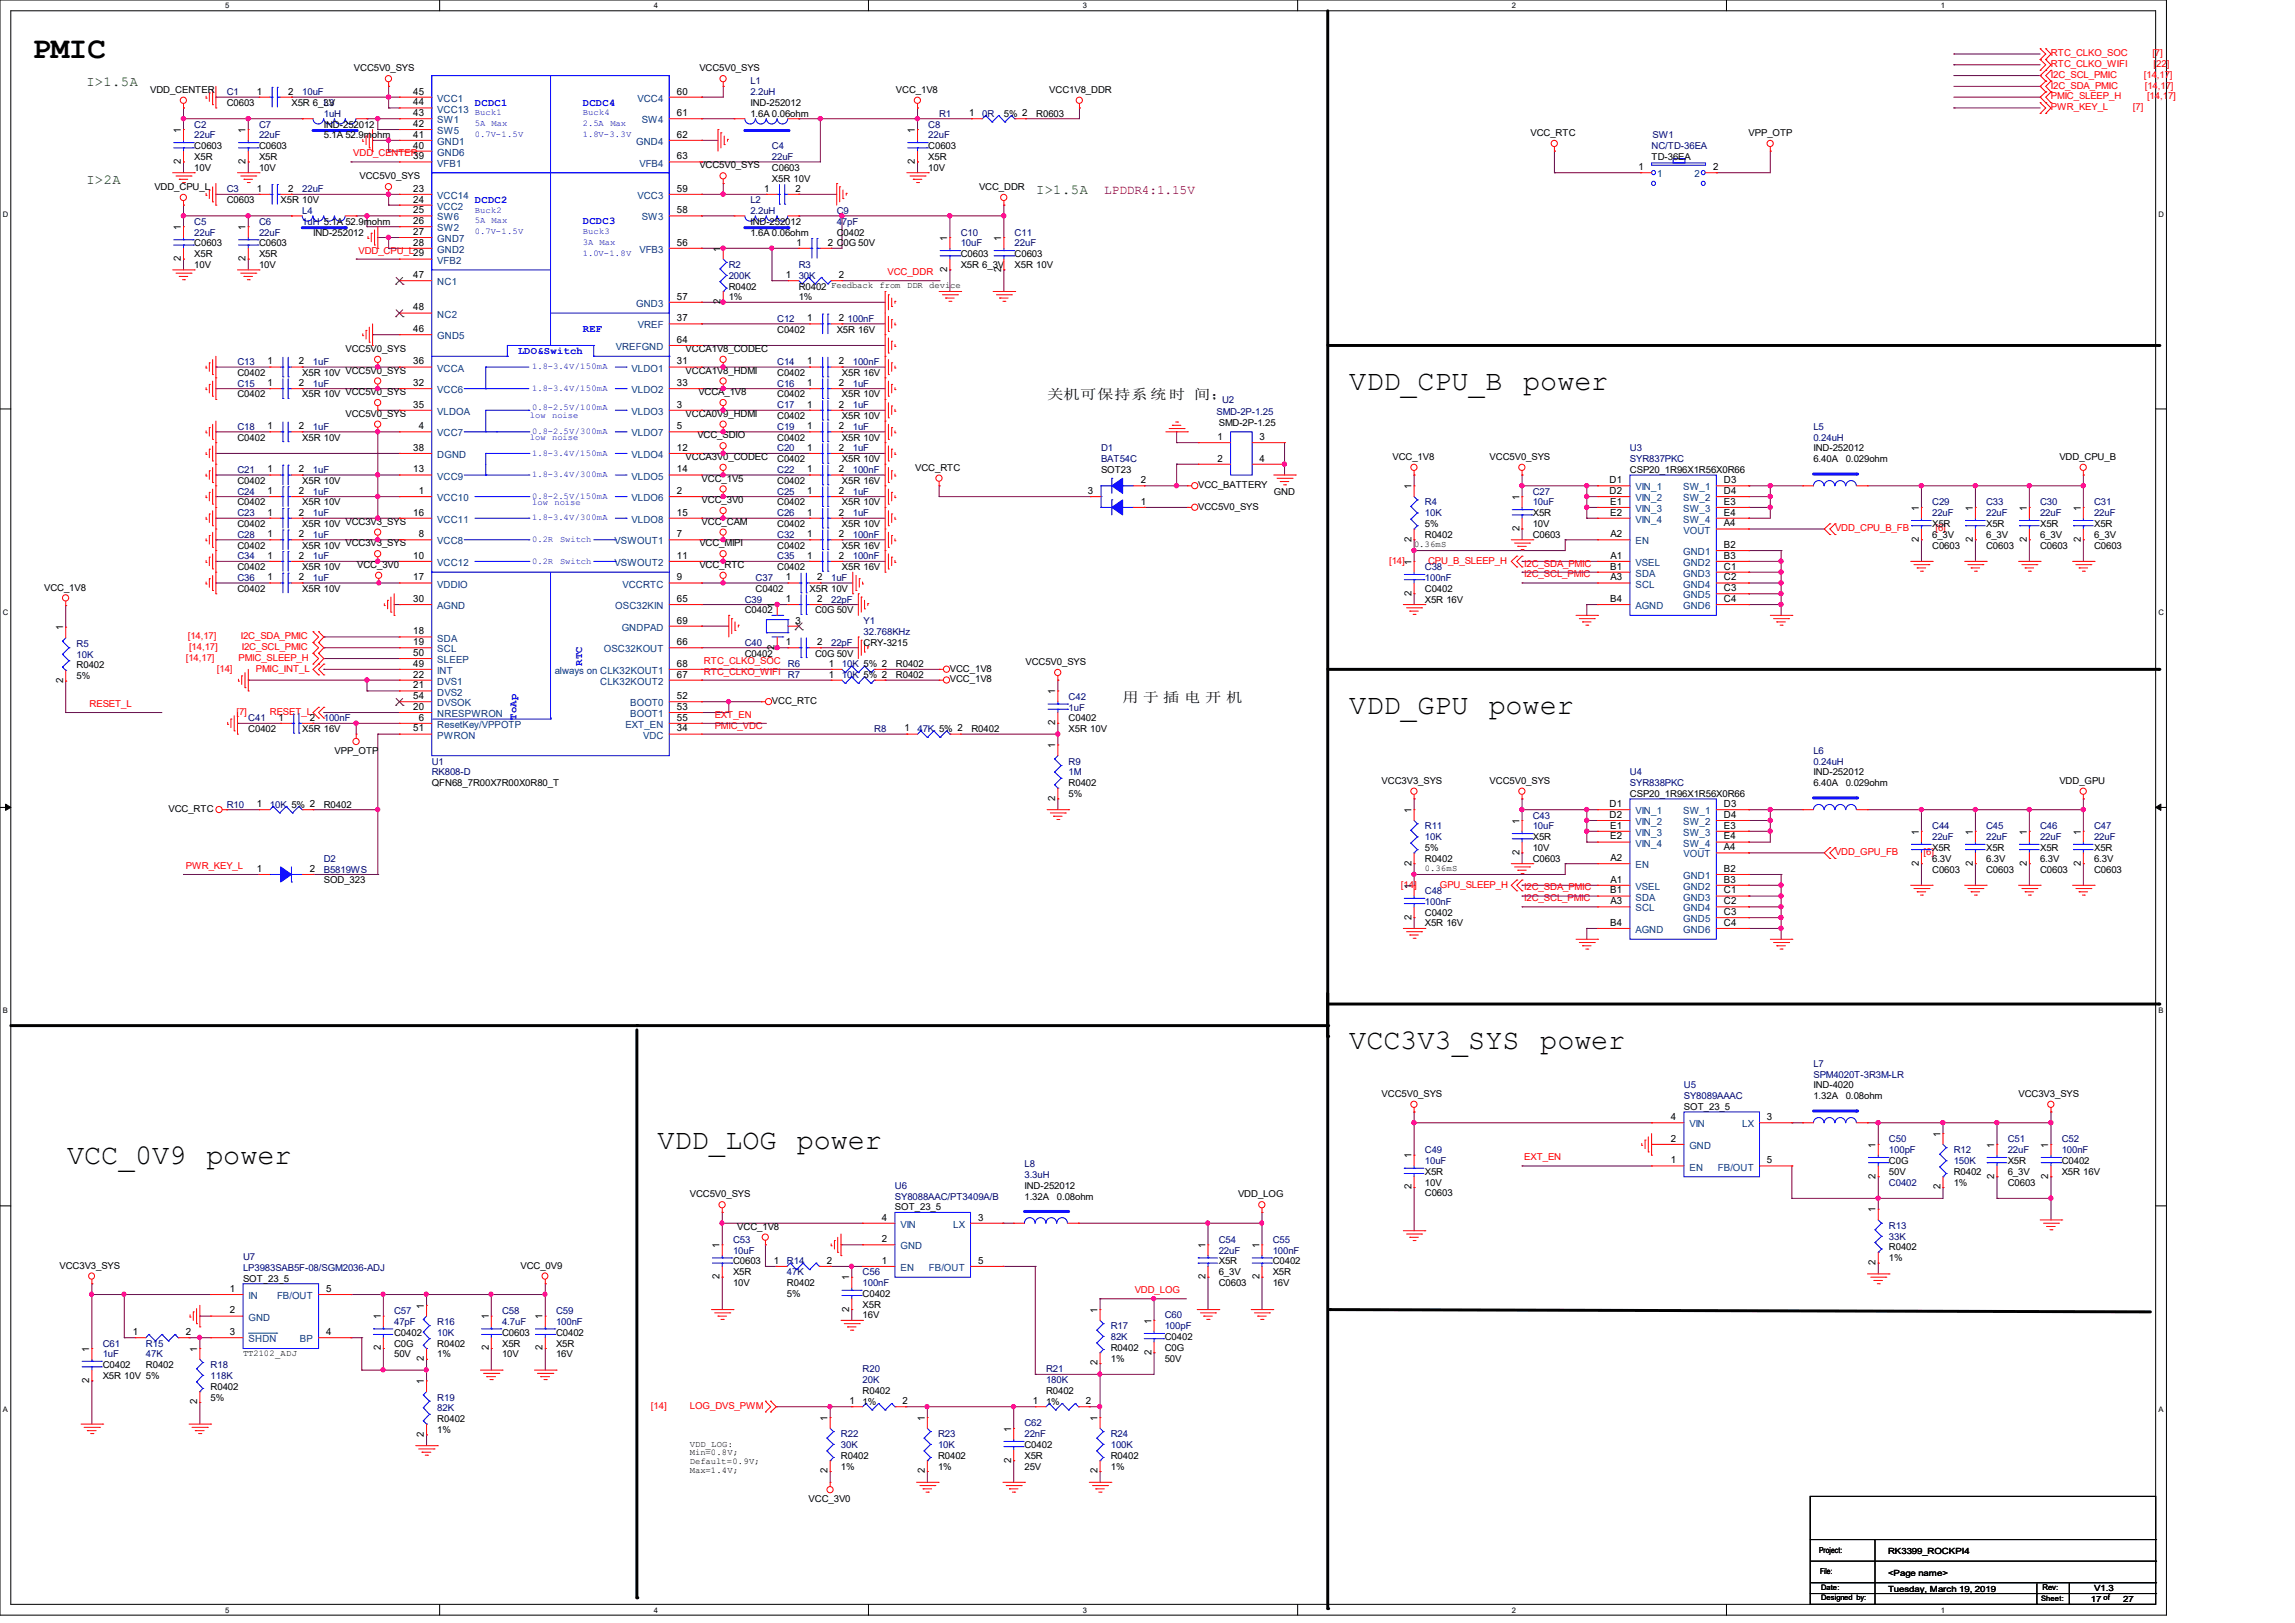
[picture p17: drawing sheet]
<svg xmlns="http://www.w3.org/2000/svg" width="297mm" height="210mm" viewBox="0 0 297 210" stroke-linecap="round" stroke-linejoin="round" font-family="sans-serif">
<defs><g id="words">
<text font-size="4" x="4.2" y="7.5">PMIC</text>
<g font-size="3.7">
<text x="174.6" y="50.5">VDD_CPU_B</text>
<text x="197.1" y="50.5">power</text>
<text x="174.6" y="92.4">VDD_GPU</text>
<text x="192.7" y="92.4">power</text>
<text x="174.6" y="135.7">VCC3V3_SYS</text>
<text x="199.3" y="135.7">power</text>
<text x="85.1" y="148.7">VDD_LOG</text>
<text x="103.1" y="148.7">power</text>
<text x="8.7" y="150.7">VCC_0V9</text>
<text x="26.7" y="150.7">power</text>
</g>
<g font-size="1.8" fill="#004000">
<text x="11.2" y="11.2">I&gt;1.5A</text>
<text x="11.2" y="23.7">I&gt;2A</text>
<text x="134.1" y="25.1">I&gt;1.5A</text>
</g>
<g font-size="1.8">
<text x="135.5" y="51.7">关机可保持系 统 时 间；</text>
<text x="145.3" y="90.8">用 于 插 电 开 机</text>
</g>
<text font-size="1.7" fill="#800000" x="142.9" y="25.1">LPDDR4:1.15V</text>
<g font-size="1.4" fill="#00f">
<text x="61.5" y="13.7">DCDC1</text>
<text x="75.4" y="13.7">DCDC4</text>
<text x="61.5" y="26.2">DCDC2</text>
<text x="75.4" y="29">DCDC3</text>
<text x="67.1" y="45.8">LDO&amp;Switch</text>
<text x="75.4" y="43">REF</text>
<text x="75.4" y="86.2" transform="rotate(-90 75.4 86.2)">RTC</text>
<text x="66.8" y="93.2" transform="rotate(-90 66.8 93.2)">ToAp</text>
</g>
<g font-size="1.3">
<text x="23.4" y="17.2" transform="rotate(-90 23.4 17.2)">1</text>
<text x="31.8" y="17.2" transform="rotate(-90 31.8 17.2)">1</text>
<text x="33.2" y="12.2">1</text>
<text x="37.3" y="12.2">2</text>
<text x="53.5" y="12.2">45</text>
<text x="53.5" y="13.6">44</text>
<text x="53.5" y="15">43</text>
<text x="53.5" y="16.4">42</text>
<text x="53.5" y="17.8">41</text>
<text x="87.6" y="17.8">62</text>
<text x="87.6" y="15">61</text>
<text x="87.6" y="12.2">60</text>
<text x="118.4" y="17.2" transform="rotate(-90 118.4 17.2)">1</text>
<text x="125.4" y="15">1</text>
<text x="23.4" y="21.2" transform="rotate(-90 23.4 21.2)">2</text>
<text x="31.8" y="21.2" transform="rotate(-90 31.8 21.2)">2</text>
<text x="53.5" y="20.6">39</text>
<text x="53.5" y="19.2">40</text>
<text x="87.6" y="20.6">63</text>
<text x="118.4" y="21.2" transform="rotate(-90 118.4 21.2)">2</text>
<text x="212" y="22">1</text>
<text x="221.7" y="22">2</text>
<text x="23.4" y="29.8" transform="rotate(-90 23.4 29.8)">1</text>
<text x="31.8" y="29.8" transform="rotate(-90 31.8 29.8)">1</text>
<text x="33.2" y="24.8">1</text>
<text x="37.3" y="24.8">2</text>
<text x="53.5" y="24.8">23</text>
<text x="53.5" y="26.2">24</text>
<text x="53.5" y="27.6">25</text>
<text x="53.5" y="29">26</text>
<text x="87.6" y="27.6">58</text>
<text x="87.6" y="24.8">59</text>
<text x="98.9" y="24.8">1</text>
<text x="103" y="24.8">2</text>
<text x="23.4" y="33.8" transform="rotate(-90 23.4 33.8)">2</text>
<text x="31.8" y="33.8" transform="rotate(-90 31.8 33.8)">2</text>
<text x="53.5" y="33.2">29</text>
<text x="53.5" y="30.4">27</text>
<text x="53.5" y="31.8">28</text>
<text x="53.5" y="36">47</text>
<text x="87.6" y="31.8">56</text>
<text x="93.3" y="32.6" transform="rotate(-90 93.3 32.6)">1</text>
<text x="101.7" y="36">1</text>
<text x="103.1" y="31.8">1</text>
<text x="107.1" y="31.8">2 C0G 50V</text>
<text x="108.5" y="36">2</text>
<text x="122.6" y="35.2" transform="rotate(-90 122.6 35.2)">2</text>
<text x="122.6" y="31.2" transform="rotate(-90 122.6 31.2)">1</text>
<text x="129.6" y="35.2" transform="rotate(-90 129.6 35.2)">2</text>
<text x="129.6" y="31.2" transform="rotate(-90 129.6 31.2)">1</text>
<text x="53.5" y="40.2">48</text>
<text x="87.6" y="41.6">37</text>
<text x="87.6" y="38.8">57</text>
<text x="93.3" y="39.4" transform="rotate(-90 93.3 39.4)">2</text>
<text x="104.5" y="41.6">1</text>
<text x="108.5" y="41.6">2</text>
<text x="34.6" y="47.2">1</text>
<text x="38.7" y="47.2">2</text>
<text x="53.5" y="47.2">36</text>
<text x="53.5" y="43">46</text>
<text x="87.6" y="44.4">64</text>
<text x="87.6" y="47.2">31</text>
<text x="104.5" y="47.2">1</text>
<text x="108.5" y="47.2">2</text>
<text x="34.6" y="50">1</text>
<text x="38.7" y="50">2</text>
<text x="53.5" y="50">32</text>
<text x="53.5" y="52.7">35</text>
<text x="87.6" y="52.7">3</text>
<text x="87.6" y="50">33</text>
<text x="104.5" y="50">1</text>
<text x="104.5" y="52.7">1</text>
<text x="108.5" y="50">2</text>
<text x="108.5" y="52.7">2</text>
<text x="34.6" y="55.5">1</text>
<text x="38.7" y="55.5">2</text>
<text x="53.5" y="58.3">38</text>
<text x="54.2" y="55.5">4</text>
<text x="87.6" y="55.5">5</text>
<text x="87.6" y="58.3">12</text>
<text x="104.5" y="58.3">1</text>
<text x="104.5" y="55.5">1</text>
<text x="108.5" y="58.3">2</text>
<text x="108.5" y="55.5">2</text>
<text x="157.6" y="56.9">1</text>
<text x="157.6" y="59.7">2</text>
<text x="163" y="56.9">3</text>
<text x="163" y="59.7">4</text>
<text x="34.6" y="63.9">1</text>
<text x="34.6" y="61.1">1</text>
<text x="38.7" y="63.9">2</text>
<text x="38.7" y="61.1">2</text>
<text x="53.5" y="61.1">13</text>
<text x="54.2" y="63.9">1</text>
<text x="87.6" y="63.9">2</text>
<text x="87.6" y="61.1">14</text>
<text x="104.5" y="63.9">1</text>
<text x="104.5" y="61.1">1</text>
<text x="108.5" y="63.9">2</text>
<text x="108.5" y="61.1">2</text>
<text x="140.8" y="63.9">3</text>
<text x="147.7" y="65.3">1</text>
<text x="147.7" y="62.5">2</text>
<text x="182.7" y="63.3" transform="rotate(-90 182.7 63.3)">1</text>
<text x="196.6" y="64.7" transform="rotate(-90 196.6 64.7)">1</text>
<text x="208.3" y="62.5">D1</text>
<text x="208.3" y="63.9">D2</text>
<text x="208.4" y="65.3">E1</text>
<text x="223.1" y="62.5">D3</text>
<text x="223.1" y="63.9">D4</text>
<text x="223.1" y="65.3">E3</text>
<text x="34.6" y="66.7">1</text>
<text x="34.6" y="69.5">1</text>
<text x="38.7" y="66.7">2</text>
<text x="38.7" y="69.5">2</text>
<text x="53.5" y="66.7">16</text>
<text x="54.2" y="69.5">8</text>
<text x="87.6" y="69.5">7</text>
<text x="87.6" y="66.7">15</text>
<text x="104.5" y="66.7">1</text>
<text x="104.5" y="69.5">1</text>
<text x="108.5" y="66.7">2</text>
<text x="108.5" y="69.5">2</text>
<text x="182.7" y="70.1" transform="rotate(-90 182.7 70.1)">2</text>
<text x="196.6" y="68.7" transform="rotate(-90 196.6 68.7)">2</text>
<text x="208.4" y="66.7">E2</text>
<text x="208.4" y="69.5">A2</text>
<text x="223.1" y="66.7">E4</text>
<text x="223.1" y="70.9">B2</text>
<text x="223.1" y="68.1">A4</text>
<text x="248.3" y="70.1" transform="rotate(-90 248.3 70.1)">2</text>
<text x="248.3" y="66.1" transform="rotate(-90 248.3 66.1)">1</text>
<text x="255.3" y="70.1" transform="rotate(-90 255.3 70.1)">2</text>
<text x="255.3" y="66.1" transform="rotate(-90 255.3 66.1)">1</text>
<text x="262.3" y="70.1" transform="rotate(-90 262.3 70.1)">2</text>
<text x="262.3" y="66.1" transform="rotate(-90 262.3 66.1)">1</text>
<text x="269.3" y="70.1" transform="rotate(-90 269.3 70.1)">2</text>
<text x="269.3" y="66.1" transform="rotate(-90 269.3 66.1)">1</text>
<text x="34.6" y="75.1">1</text>
<text x="34.6" y="72.3">1</text>
<text x="38.7" y="75.1">2</text>
<text x="38.7" y="72.3">2</text>
<text x="53.5" y="72.3">10</text>
<text x="53.5" y="77.9">30</text>
<text x="53.5" y="75.1">17</text>
<text x="87.6" y="77.9">65</text>
<text x="87.6" y="75.1">9</text>
<text x="87.6" y="72.3">11</text>
<text x="101.7" y="75.1">1</text>
<text x="101.7" y="77.9">1</text>
<text x="104.5" y="72.3">1</text>
<text x="105.7" y="75.1">2</text>
<text x="105.7" y="77.9">2</text>
<text x="108.5" y="72.3">2</text>
<text x="182.7" y="77.1" transform="rotate(-90 182.7 77.1)">2</text>
<text x="182.7" y="73.1" transform="rotate(-90 182.7 73.1)">1</text>
<text x="208.4" y="73.7">B1</text>
<text x="208.4" y="77.9">B4</text>
<text x="208.4" y="72.3">A1</text>
<text x="208.4" y="75.1">A3</text>
<text x="223.1" y="72.3">B3</text>
<text x="223.1" y="73.7">C1</text>
<text x="223.1" y="75.1">C2</text>
<text x="223.1" y="76.5">C3</text>
<text x="223.1" y="77.9">C4</text>
<text x="8.2" y="81.6" transform="rotate(-90 8.2 81.6)">1</text>
<text x="53.5" y="82.1">18</text>
<text x="53.5" y="83.5">19</text>
<text x="87.6" y="83.5">66</text>
<text x="87.6" y="80.7">69</text>
<text x="100.2" y="78.7" transform="rotate(-90 100.2 78.7)">1</text>
<text x="101.7" y="83.5">1</text>
<text x="103" y="80.7">3</text>
<text x="105.7" y="83.5">2</text>
<text x="8.2" y="88.4" transform="rotate(-90 8.2 88.4)">2</text>
<text x="53.5" y="84.9">50</text>
<text x="53.5" y="86.3">49</text>
<text x="53.5" y="87.7">22</text>
<text x="53.5" y="89.1">21</text>
<text x="87.6" y="87.7">67</text>
<text x="87.6" y="86.3">68</text>
<text x="100.2" y="84.1" transform="rotate(-90 100.2 84.1)">2</text>
<text x="107.3" y="86.3">1</text>
<text x="107.3" y="87.7">1</text>
<text x="136.6" y="89.8" transform="rotate(-90 136.6 89.8)">1</text>
<text x="36" y="93.3">1</text>
<text x="40.1" y="93.3">2</text>
<text x="53.5" y="94.7">51</text>
<text x="53.5" y="91.9">20</text>
<text x="53.5" y="90.5">54</text>
<text x="54.2" y="93.3">6</text>
<text x="87.6" y="94.7">34</text>
<text x="87.6" y="90.5">52</text>
<text x="87.6" y="91.9">53</text>
<text x="87.6" y="93.3">55</text>
<text x="117" y="94.7">1</text>
<text x="136.6" y="93.8" transform="rotate(-90 136.6 93.8)">2</text>
<text x="136.6" y="96.8" transform="rotate(-90 136.6 96.8)">1</text>
<text x="33.2" y="104.4">1</text>
<text x="136.6" y="103.6" transform="rotate(-90 136.6 103.6)">2</text>
<text x="182.7" y="105.2" transform="rotate(-90 182.7 105.2)">1</text>
<text x="196.6" y="106.6" transform="rotate(-90 196.6 106.6)">1</text>
<text x="208.3" y="104.4">D1</text>
<text x="208.3" y="105.8">D2</text>
<text x="208.4" y="107.2">E1</text>
<text x="223.1" y="104.4">D3</text>
<text x="223.1" y="105.8">D4</text>
<text x="223.1" y="107.2">E3</text>
<text x="248.3" y="108" transform="rotate(-90 248.3 108)">1</text>
<text x="255.3" y="108" transform="rotate(-90 255.3 108)">1</text>
<text x="262.3" y="108" transform="rotate(-90 262.3 108)">1</text>
<text x="269.3" y="108" transform="rotate(-90 269.3 108)">1</text>
<text x="33.2" y="112.8">1</text>
<text x="40.1" y="112.8">2</text>
<text x="182.7" y="112" transform="rotate(-90 182.7 112)">2</text>
<text x="196.6" y="110.6" transform="rotate(-90 196.6 110.6)">2</text>
<text x="208.4" y="108.6">E2</text>
<text x="208.4" y="111.4">A2</text>
<text x="223.1" y="108.6">E4</text>
<text x="223.1" y="112.8">B2</text>
<text x="223.1" y="110">A4</text>
<text x="248.3" y="112" transform="rotate(-90 248.3 112)">2</text>
<text x="255.3" y="112" transform="rotate(-90 255.3 112)">2</text>
<text x="262.3" y="112" transform="rotate(-90 262.3 112)">2</text>
<text x="269.3" y="112" transform="rotate(-90 269.3 112)">2</text>
<text x="182.7" y="119" transform="rotate(-90 182.7 119)">2</text>
<text x="182.7" y="115" transform="rotate(-90 182.7 115)">1</text>
<text x="208.4" y="115.6">B1</text>
<text x="208.4" y="119.8">B4</text>
<text x="208.4" y="114.2">A1</text>
<text x="208.4" y="117">A3</text>
<text x="223.1" y="114.2">B3</text>
<text x="223.1" y="115.6">C1</text>
<text x="223.1" y="117">C2</text>
<text x="223.1" y="118.4">C3</text>
<text x="223.1" y="119.8">C4</text>
<text x="182.7" y="149.9" transform="rotate(-90 182.7 149.9)">1</text>
<text x="216.2" y="147.7">2</text>
<text x="216.2" y="144.9">4</text>
<text x="228.7" y="144.9">3</text>
<text x="242.7" y="148.5" transform="rotate(-90 242.7 148.5)">1</text>
<text x="251.1" y="147.1" transform="rotate(-90 251.1 147.1)">1</text>
<text x="258.1" y="148.5" transform="rotate(-90 258.1 148.5)">1</text>
<text x="265.1" y="148.5" transform="rotate(-90 265.1 148.5)">1</text>
<text x="182.7" y="153.9" transform="rotate(-90 182.7 153.9)">2</text>
<text x="216.2" y="150.5">1</text>
<text x="228.7" y="150.5">5</text>
<text x="242.7" y="152.5" transform="rotate(-90 242.7 152.5)">2</text>
<text x="251.1" y="153.9" transform="rotate(-90 251.1 153.9)">2</text>
<text x="258.1" y="152.5" transform="rotate(-90 258.1 152.5)">2</text>
<text x="265.1" y="152.5" transform="rotate(-90 265.1 152.5)">2</text>
<text x="93.1" y="161.5" transform="rotate(-90 93.1 161.5)">1</text>
<text x="114.1" y="160.7">2</text>
<text x="114.1" y="157.9">4</text>
<text x="126.6" y="157.9">3</text>
<text x="156" y="161.5" transform="rotate(-90 156 161.5)">1</text>
<text x="163" y="161.5" transform="rotate(-90 163 161.5)">1</text>
<text x="242.7" y="156.9" transform="rotate(-90 242.7 156.9)">1</text>
<text x="29.8" y="167.2">1</text>
<text x="42.2" y="167.2">5</text>
<text x="93.1" y="165.5" transform="rotate(-90 93.1 165.5)">2</text>
<text x="100.2" y="163.5">1</text>
<text x="107" y="163.5">2</text>
<text x="109.9" y="165.7" transform="rotate(-90 109.9 165.7)">1</text>
<text x="114.1" y="163.5">1</text>
<text x="126.6" y="163.5">5</text>
<text x="156" y="165.5" transform="rotate(-90 156 165.5)">2</text>
<text x="163" y="165.5" transform="rotate(-90 163 165.5)">2</text>
<text x="242.7" y="163.7" transform="rotate(-90 242.7 163.7)">2</text>
<text x="17.2" y="172.8">1</text>
<text x="24" y="172.8">2</text>
<text x="29.8" y="170">2</text>
<text x="29.8" y="172.8">3</text>
<text x="42.2" y="172.8">4</text>
<text x="49.3" y="170.7" transform="rotate(-90 49.3 170.7)">1</text>
<text x="54.9" y="169.3" transform="rotate(-90 54.9 169.3)">1</text>
<text x="63.2" y="170.7" transform="rotate(-90 63.2 170.7)">1</text>
<text x="70.2" y="170.7" transform="rotate(-90 70.2 170.7)">1</text>
<text x="109.9" y="169.7" transform="rotate(-90 109.9 169.7)">2</text>
<text x="142" y="169.9" transform="rotate(-90 142 169.9)">1</text>
<text x="149" y="171.3" transform="rotate(-90 149 171.3)">1</text>
<text x="11.6" y="178.9" transform="rotate(-90 11.6 178.9)">2</text>
<text x="11.6" y="174.9" transform="rotate(-90 11.6 174.9)">1</text>
<text x="25.5" y="174.9" transform="rotate(-90 25.5 174.9)">1</text>
<text x="49.3" y="174.7" transform="rotate(-90 49.3 174.7)">2</text>
<text x="54.9" y="179.1" transform="rotate(-90 54.9 179.1)">1</text>
<text x="54.9" y="176.1" transform="rotate(-90 54.9 176.1)">2</text>
<text x="63.2" y="174.7" transform="rotate(-90 63.2 174.7)">2</text>
<text x="70.2" y="174.7" transform="rotate(-90 70.2 174.7)">2</text>
<text x="142" y="176.7" transform="rotate(-90 142 176.7)">2</text>
<text x="149" y="175.3" transform="rotate(-90 149 175.3)">2</text>
<text x="25.5" y="181.7" transform="rotate(-90 25.5 181.7)">2</text>
<text x="54.9" y="185.9" transform="rotate(-90 54.9 185.9)">2</text>
<text x="107.1" y="183.8" transform="rotate(-90 107.1 183.8)">1</text>
<text x="109.9" y="181.7">1</text>
<text x="116.8" y="181.7">2</text>
<text x="119.7" y="183.8" transform="rotate(-90 119.7 183.8)">1</text>
<text x="130.8" y="185.2" transform="rotate(-90 130.8 185.2)">1</text>
<text x="133.7" y="181.7">1</text>
<text x="140.5" y="181.7">2</text>
<text x="142" y="183.8" transform="rotate(-90 142 183.8)">1</text>
<text x="107.1" y="190.7" transform="rotate(-90 107.1 190.7)">2</text>
<text x="119.7" y="190.7" transform="rotate(-90 119.7 190.7)">2</text>
<text x="130.8" y="189.3" transform="rotate(-90 130.8 189.3)">2</text>
<text x="142" y="190.7" transform="rotate(-90 142 190.7)">2</text>
</g>
<g font-size="1.3" fill="#004080">
<text x="56.6" y="13.2">VCC1</text>
<text x="56.6" y="14.6">VCC13</text>
<text x="56.6" y="16">SW1</text>
<text x="56.6" y="17.4">SW5</text>
<text x="82.5" y="13.2">VCC4</text>
<text x="83.1" y="16">SW4</text>
<text x="56.6" y="21.5">VFB1</text>
<text x="56.6" y="18.8">GND1</text>
<text x="56.6" y="20.2">GND6</text>
<text x="82.3" y="18.8">GND4</text>
<text x="82.8" y="21.5">VFB4</text>
<text x="214.5" y="22.9">1</text>
<text x="219.3" y="22.9">2</text>
<text x="56.6" y="25.7">VCC14</text>
<text x="56.6" y="27.1">VCC2</text>
<text x="56.6" y="28.5">SW6</text>
<text x="56.6" y="29.9">SW2</text>
<text x="82.5" y="25.7">VCC3</text>
<text x="83.1" y="28.5">SW3</text>
<text x="56.6" y="34.1">VFB2</text>
<text x="56.6" y="31.3">GND7</text>
<text x="56.6" y="32.7">GND2</text>
<text x="82.8" y="32.7">VFB3</text>
<text x="56.6" y="41.1">NC2</text>
<text x="56.6" y="36.9">NC1</text>
<text x="82.3" y="39.7">GND3</text>
<text x="56.6" y="43.9">GND5</text>
<text x="79.7" y="45.3">VREFGND</text>
<text x="82.5" y="42.5">VREF</text>
<text x="56.6" y="48.1">VCCA</text>
<text x="56.6" y="50.9">VCC6</text>
<text x="56.6" y="53.7">VLDOA</text>
<text x="81.7" y="53.7">VLDO3</text>
<text x="81.7" y="50.9">VLDO2</text>
<text x="81.7" y="48.1">VLDO1</text>
<text x="56.6" y="56.5">VCC7</text>
<text x="56.6" y="59.3">DGND</text>
<text x="81.7" y="56.5">VLDO7</text>
<text x="81.7" y="59.3">VLDO4</text>
<text x="56.6" y="62.1">VCC9</text>
<text x="56.6" y="64.9">VCC10</text>
<text x="81.7" y="64.9">VLDO6</text>
<text x="81.7" y="62.1">VLDO5</text>
<text x="211.7" y="63.5">VIN_1</text>
<text x="211.7" y="64.9">VIN_2</text>
<text x="217.8" y="63.5">SW_1</text>
<text x="217.8" y="64.9">SW_2</text>
<text x="56.6" y="70.4">VCC8</text>
<text x="56.6" y="67.6">VCC11</text>
<text x="79.5" y="70.4">VSWOUT1</text>
<text x="81.7" y="67.6">VLDO8</text>
<text x="211.7" y="66.2">VIN_3</text>
<text x="211.7" y="67.6">VIN_4</text>
<text x="211.7" y="70.4">EN</text>
<text x="217.8" y="66.2">SW_3</text>
<text x="217.8" y="67.6">SW_4</text>
<text x="217.8" y="71.8">GND1</text>
<text x="217.9" y="69">VOUT</text>
<text x="56.6" y="73.2">VCC12</text>
<text x="56.6" y="76">VDDIO</text>
<text x="79.5" y="73.2">VSWOUT2</text>
<text x="80.6" y="76">VCCRTC</text>
<text x="211.7" y="73.2">VSEL</text>
<text x="211.7" y="74.6">SDA</text>
<text x="211.7" y="76">SCL</text>
<text x="217.8" y="73.2">GND2</text>
<text x="217.8" y="74.6">GND3</text>
<text x="217.8" y="76">GND4</text>
<text x="217.8" y="77.4">GND5</text>
<text x="56.6" y="78.8">AGND</text>
<text x="56.6" y="83">SDA</text>
<text x="79.6" y="78.8">OSC32KIN</text>
<text x="80.5" y="81.6">GNDPAD</text>
<text x="211.7" y="78.8">AGND</text>
<text x="217.8" y="78.8">GND6</text>
<text x="56.6" y="84.4">SCL</text>
<text x="56.6" y="85.8">SLEEP</text>
<text x="56.6" y="87.2">INT</text>
<text x="56.6" y="88.6">DVS1</text>
<text x="56.6" y="90">DVS2</text>
<text x="71.8" y="87.2">always on CLK32KOUT1</text>
<text x="77.7" y="88.6">CLK32KOUT2</text>
<text x="78.1" y="84.4">OSC32KOUT</text>
<text x="56.6" y="94.2">ResetKey/VPPOTP</text>
<text x="56.6" y="95.6">PWRON</text>
<text x="56.6" y="92.8">NRESPWRON</text>
<text x="56.6" y="91.4">DVSOK</text>
<text x="80.9" y="94.2">EXT_EN</text>
<text x="81.6" y="91.4">BOOT0</text>
<text x="81.6" y="92.8">BOOT1</text>
<text x="83.2" y="95.6">VDC</text>
<text x="211.7" y="105.4">VIN_1</text>
<text x="211.7" y="106.8">VIN_2</text>
<text x="217.8" y="105.4">SW_1</text>
<text x="217.8" y="106.8">SW_2</text>
<text x="211.7" y="108.2">VIN_3</text>
<text x="211.7" y="109.6">VIN_4</text>
<text x="211.7" y="112.3">EN</text>
<text x="217.8" y="108.2">SW_3</text>
<text x="217.8" y="109.6">SW_4</text>
<text x="217.8" y="113.7">GND1</text>
<text x="217.9" y="111">VOUT</text>
<text x="211.7" y="115.1">VSEL</text>
<text x="211.7" y="116.5">SDA</text>
<text x="211.7" y="117.9">SCL</text>
<text x="217.8" y="115.1">GND2</text>
<text x="217.8" y="116.5">GND3</text>
<text x="217.8" y="117.9">GND4</text>
<text x="217.8" y="119.3">GND5</text>
<text x="211.7" y="120.7">AGND</text>
<text x="217.8" y="120.7">GND6</text>
<text x="218.6" y="148.7">GND</text>
<text x="218.6" y="145.9">VIN</text>
<text x="225.5" y="145.9">LX</text>
<text x="218.6" y="151.5">EN</text>
<text x="222.3" y="151.5">FB/OUT</text>
<text x="116.5" y="161.7">GND</text>
<text x="116.5" y="158.9">VIN</text>
<text x="123.4" y="158.9">LX</text>
<text x="116.5" y="164.5">EN</text>
<text x="120.2" y="164.5">FB/OUT</text>
<text x="32.2" y="168.1">IN</text>
<text x="32.2" y="170.9">GND</text>
<text x="32.2" y="173.7">SHDN</text>
<text x="35.9" y="168.1">FB/OUT</text>
<text x="38.8" y="173.7">BP</text>
</g>
<g font-size="1.2">
<text x="45.8" y="9.2">VCC5V0_SYS</text>
<text x="90.5" y="9.2">VCC5V0_SYS</text>
<text x="19.4" y="12">VDD_CENTER</text>
<text x="29.3" y="13.7">C0603</text>
<text x="37.7" y="13.7">X5R 6_3V</text>
<text x="41.9" y="16.5">IND-252012</text>
<text x="41.9" y="17.9">5.1A 52.9mohm</text>
<text x="97.1" y="13.7">IND-252012</text>
<text x="97.1" y="15.1">1.6A 0.06ohm</text>
<text x="115.9" y="12">VCC_1V8</text>
<text x="129.9" y="15.1">5% 2</text>
<text x="134.1" y="15.1">R0603</text>
<text x="135.8" y="12">VCC1V8_DDR</text>
<text x="198.1" y="17.6">VCC_RTC</text>
<text x="226.3" y="17.6">VPP_OTP</text>
<text x="25.1" y="19.3">C0603</text>
<text x="25.1" y="20.7">X5R</text>
<text x="25.1" y="22.1">10V</text>
<text x="33.5" y="19.3">C0603</text>
<text x="33.5" y="20.7">X5R</text>
<text x="33.5" y="22.1">10V</text>
<text x="46.5" y="23.2">VCC5V0_SYS</text>
<text x="90.5" y="21.8">VCC5V0_SYS</text>
<text x="99.9" y="22.1">C0603</text>
<text x="99.9" y="23.5">X5R 10V</text>
<text x="120.1" y="19.3">C0603</text>
<text x="120.1" y="20.7">X5R</text>
<text x="120.1" y="22.1">10V</text>
<text x="213.7" y="20.7">TD-36EA</text>
<text x="20" y="24.6">VDD_CPU_L</text>
<text x="29.3" y="26.3">C0603</text>
<text x="36.3" y="26.3">X5R 10V</text>
<text x="97.1" y="29.1">IND-252012</text>
<text x="126.7" y="24.6">VCC_DDR</text>
<text x="25.1" y="31.9">C0603</text>
<text x="25.1" y="33.3">X5R</text>
<text x="25.1" y="34.7">10V</text>
<text x="33.5" y="31.9">C0603</text>
<text x="33.5" y="33.3">X5R</text>
<text x="33.5" y="34.7">10V</text>
<text x="40.5" y="30.5">IND-252012</text>
<text x="97.1" y="30.5">1.6A 0.06ohm</text>
<text x="108.3" y="30.5">C0402</text>
<text x="124.3" y="33.3">C0603</text>
<text x="124.3" y="34.7">X5R 6_3V</text>
<text x="131.3" y="33.3">C0603</text>
<text x="131.3" y="34.7">X5R 10V</text>
<text x="94.3" y="37.5">R0402</text>
<text x="94.3" y="38.9">1%</text>
<text x="103.4" y="37.5">R0402 Feedback</text>
<text x="103.4" y="38.9">1%</text>
<text x="44.7" y="45.6">VCC5V0_SYS</text>
<text x="88.7" y="45.6">VCCA1V8_CODEC</text>
<text x="100.6" y="43.1">C0402</text>
<text x="108.3" y="43.1">X5R 16V</text>
<text x="30.7" y="48.6">C0402</text>
<text x="30.7" y="51.4">C0402</text>
<text x="39.1" y="48.6">X5R 10V VCC5V0_SYS</text>
<text x="39.1" y="51.4">X5R 10V VCC5V0_SYS</text>
<text x="44.7" y="53.9">VCC5V0_SYS</text>
<text x="88.7" y="48.3">VCCA1V8_HDMI</text>
<text x="88.7" y="53.9">VCCA0V9_HDMI</text>
<text x="90.4" y="51.1">VCCA_1V8</text>
<text x="100.6" y="51.4">C0402</text>
<text x="100.6" y="48.6">C0402</text>
<text x="109" y="51.4">X5R 10V</text>
<text x="109" y="48.6">X5R 16V</text>
<text x="30.7" y="57">C0402</text>
<text x="39.1" y="57">X5R 10V</text>
<text x="88.7" y="59.5">VCCA3V0_CODEC</text>
<text x="90.3" y="56.7">VCC_SDIO</text>
<text x="100.6" y="59.8">C0402</text>
<text x="100.6" y="57">C0402</text>
<text x="100.6" y="54.2">C0402</text>
<text x="109" y="59.8">X5R 10V</text>
<text x="109" y="57">X5R 10V</text>
<text x="109" y="54.2">X5R 10V</text>
<text x="157.7" y="55.1">SMD-2P-1.25</text>
<text x="180.2" y="59.5">VCC_1V8</text>
<text x="192.8" y="59.5">VCC5V0_SYS</text>
<text x="234.7" y="58.4">IND-252012</text>
<text x="234.7" y="59.8">6.40A</text>
<text x="238.9" y="59.8">0.029ohm</text>
<text x="266.5" y="59.5">VDD_CPU_B</text>
<text x="30.7" y="65.4">C0402</text>
<text x="30.7" y="62.6">C0402</text>
<text x="39.1" y="65.4">X5R 10V</text>
<text x="39.1" y="62.6">X5R 10V</text>
<text x="90.8" y="65.1">VCC_3V0</text>
<text x="90.8" y="62.3">VCC_1V5</text>
<text x="100.6" y="65.4">C0402</text>
<text x="100.6" y="62.6">C0402</text>
<text x="109" y="65.4">X5R 10V</text>
<text x="109" y="62.6">X5R 16V</text>
<text x="118.4" y="60.9">VCC_RTC</text>
<text x="142.5" y="61.2">SOT23</text>
<text x="155.1" y="63.2">VCC_BATTERY</text>
<text x="155.1" y="66">VCC5V0_SYS</text>
<text x="164.8" y="64">GND</text>
<text x="210.9" y="61.2">CSP20_1R96X1R56X0R66</text>
<text x="30.7" y="68.2">C0402</text>
<text x="30.7" y="71">C0402</text>
<text x="39.1" y="68.2">X5R 10V VCC3V3_SYS</text>
<text x="39.1" y="71">X5R 10V VCC3V3_SYS</text>
<text x="90.5" y="70.7">VCC_MIPI</text>
<text x="90.8" y="67.9">VCC_CAM</text>
<text x="100.6" y="68.2">C0402</text>
<text x="100.6" y="71">C0402</text>
<text x="109" y="68.2">X5R 10V</text>
<text x="109" y="71">X5R 16V</text>
<text x="184.4" y="69.6">R0402</text>
<text x="184.4" y="68.2">5%</text>
<text x="198.4" y="69.6">C0603</text>
<text x="198.4" y="66.8">X5R</text>
<text x="198.4" y="68.2">10V</text>
<text x="250.1" y="71">C0603</text>
<text x="250.1" y="68.2">X5R</text>
<text x="250.1" y="69.6">6_3V</text>
<text x="257" y="71">C0603</text>
<text x="257" y="68.2">X5R</text>
<text x="257" y="69.6">6_3V</text>
<text x="264" y="71">C0603</text>
<text x="264" y="68.2">X5R</text>
<text x="264" y="69.6">6_3V</text>
<text x="271" y="71">C0603</text>
<text x="271" y="68.2">X5R</text>
<text x="271" y="69.6">6_3V</text>
<text x="5.7" y="76.5">VCC_1V8</text>
<text x="30.7" y="76.6">C0402</text>
<text x="30.7" y="73.8">C0402</text>
<text x="39.1" y="76.6">X5R 10V</text>
<text x="39.1" y="73.8">X5R 10V</text>
<text x="46.2" y="73.5">VCC_3V0</text>
<text x="90.5" y="73.5">VCC_RTC</text>
<text x="97.8" y="76.6">C0402</text>
<text x="100.6" y="73.8">C0402</text>
<text x="104.8" y="76.6">X5R 10V</text>
<text x="109" y="73.8">X5R 16V</text>
<text x="184.4" y="76.6">C0402</text>
<text x="184.4" y="78">X5R 16V</text>
<text x="96.4" y="79.4">C0402</text>
<text x="105.5" y="79.4">C0G 50V</text>
<text x="111.8" y="83.6">CRY-3215</text>
<text x="9.9" y="86.5">R0402</text>
<text x="9.9" y="87.9">5%</text>
<text x="96.4" y="85">C0402</text>
<text x="105.5" y="85">C0G 50V</text>
<text x="115.9" y="86.4">R0402</text>
<text x="115.9" y="87.8">R0402</text>
<text x="122.9" y="88.3">VCC_1V8</text>
<text x="122.9" y="86.9">VCC_1V8</text>
<text x="132.7" y="86.1">VCC5V0_SYS</text>
<text x="32.1" y="94.7">C0402</text>
<text x="39.1" y="94.7">X5R 16V</text>
<text x="99.9" y="91.1">VCC_RTC</text>
<text x="125.7" y="94.7">R0402</text>
<text x="138.3" y="93.3">C0402</text>
<text x="138.3" y="94.7">X5R 10V</text>
<text x="43.3" y="97.5">VPP_OTP</text>
<text x="55.9" y="101.7">QFN68_7R00X7R00X0R80_T</text>
<text x="138.3" y="101.7">R0402</text>
<text x="178.8" y="101.4">VCC3V3_SYS</text>
<text x="192.8" y="101.4">VCC5V0_SYS</text>
<text x="234.7" y="100.3">IND-252012</text>
<text x="234.7" y="101.7">6.40A</text>
<text x="238.9" y="101.7">0.029ohm</text>
<text x="266.5" y="101.4">VDD_GPU</text>
<text x="21.8" y="105.1">VCC_RTC</text>
<text x="41.9" y="104.5">R0402</text>
<text x="138.3" y="103.1">5%</text>
<text x="210.9" y="103.1">CSP20_1R96X1R56X0R66</text>
<text x="184.4" y="111.5">R0402</text>
<text x="184.4" y="110.1">5%</text>
<text x="198.4" y="111.5">C0603</text>
<text x="198.4" y="108.7">X5R</text>
<text x="198.4" y="110.1">10V</text>
<text x="250.1" y="112.9">C0603</text>
<text x="250.1" y="110.1">X5R</text>
<text x="250.1" y="111.5">6.3V</text>
<text x="257" y="112.9">C0603</text>
<text x="257" y="110.1">X5R</text>
<text x="257" y="111.5">6.3V</text>
<text x="264" y="112.9">C0603</text>
<text x="264" y="110.1">X5R</text>
<text x="264" y="111.5">6.3V</text>
<text x="271" y="112.9">C0603</text>
<text x="271" y="110.1">X5R</text>
<text x="271" y="111.5">6.3V</text>
<text x="41.9" y="114.3">SOD_323</text>
<text x="184.4" y="118.5">C0402</text>
<text x="184.4" y="119.9">X5R 16V</text>
<text x="178.8" y="141.9">VCC5V0_SYS</text>
<text x="217.9" y="143.6">SOT_23_5</text>
<text x="234.7" y="140.8">IND-4020</text>
<text x="234.7" y="142.2">1.32A</text>
<text x="238.9" y="142.2">0.08ohm</text>
<text x="261.2" y="141.9">VCC3V3_SYS</text>
<text x="89.3" y="154.9">VCC5V0_SYS</text>
<text x="132.6" y="153.8">IND-252012</text>
<text x="132.6" y="155.2">1.32A</text>
<text x="136.8" y="155.2">0.08ohm</text>
<text x="160.2" y="154.9">VDD_LOG</text>
<text x="184.4" y="154.8">C0603</text>
<text x="184.4" y="152">X5R</text>
<text x="184.4" y="153.4">10V</text>
<text x="244.5" y="150.6">C0G</text>
<text x="244.5" y="152">50V</text>
<text x="252.8" y="152">R0402</text>
<text x="252.8" y="153.4">1%</text>
<text x="259.8" y="153.4">C0603</text>
<text x="259.8" y="150.6">X5R</text>
<text x="259.8" y="152">6_3V</text>
<text x="266.8" y="150.6">C0402</text>
<text x="266.8" y="152">X5R 16V</text>
<text x="95.4" y="159.1">VCC_1V8</text>
<text x="115.8" y="156.6">SOT_23_5</text>
<text x="244.5" y="161.8">R0402</text>
<text x="7.7" y="164.2">VCC3V3_SYS</text>
<text x="31.5" y="165.9">SOT_23_5</text>
<text x="67.4" y="164.2">VCC_0V9</text>
<text x="94.9" y="163.6">C0603</text>
<text x="94.9" y="165">X5R</text>
<text x="94.9" y="166.4">10V</text>
<text x="101.9" y="166.4">R0402</text>
<text x="101.9" y="167.8">5%</text>
<text x="111.6" y="167.8">C0402</text>
<text x="157.7" y="166.4">C0603</text>
<text x="157.7" y="163.6">X5R</text>
<text x="157.7" y="165">6_3V</text>
<text x="164.7" y="163.6">C0402</text>
<text x="164.7" y="165">X5R</text>
<text x="164.7" y="166.4">16V</text>
<text x="244.5" y="163.2">1%</text>
<text x="51" y="172.8">C0402</text>
<text x="65" y="172.8">C0603</text>
<text x="72" y="172.8">C0402</text>
<text x="111.6" y="169.2">X5R</text>
<text x="111.6" y="170.6">16V</text>
<text x="150.7" y="173.4">C0402</text>
<text x="13.3" y="177">C0402</text>
<text x="13.3" y="178.4">X5R 10V 5%</text>
<text x="18.9" y="177">R0402</text>
<text x="27.3" y="179.8">R0402</text>
<text x="51" y="174.2">C0G</text>
<text x="51" y="175.6">50V</text>
<text x="56.6" y="174.2">R0402</text>
<text x="56.6" y="175.6">1%</text>
<text x="65" y="174.2">X5R</text>
<text x="65" y="175.6">10V</text>
<text x="72" y="174.2">X5R</text>
<text x="72" y="175.6">16V</text>
<text x="143.8" y="174.8">R0402</text>
<text x="143.8" y="176.2">1%</text>
<text x="150.7" y="174.8">C0G</text>
<text x="150.7" y="176.2">50V</text>
<text x="27.3" y="181.2">5%</text>
<text x="56.6" y="184">R0402</text>
<text x="56.6" y="185.4">1%</text>
<text x="111.6" y="180.4">R0402</text>
<text x="111.6" y="181.8">1%</text>
<text x="135.4" y="180.4">R0402</text>
<text x="135.4" y="181.8">1%</text>
<text x="108.8" y="188.8">R0402</text>
<text x="108.8" y="190.2">1%</text>
<text x="121.4" y="188.8">R0402</text>
<text x="121.4" y="190.2">1%</text>
<text x="132.6" y="187.4">C0402</text>
<text x="132.6" y="188.8">X5R</text>
<text x="132.6" y="190.2">25V</text>
<text x="143.8" y="188.8">R0402</text>
<text x="143.8" y="190.2">1%</text>
<text x="104.6" y="194.4">VCC_3V0</text>
</g>
<g font-size="1.2" fill="#000080">
<text x="97.1" y="10.9">L1</text>
<text x="25.1" y="16.5">C2</text>
<text x="25.1" y="17.9">22uF</text>
<text x="29.3" y="12.3">C1</text>
<text x="33.5" y="16.5">C7</text>
<text x="33.5" y="17.9">22uF</text>
<text x="39.1" y="12.3">10uF</text>
<text x="41.9" y="13.7">L3</text>
<text x="41.9" y="15.1">1uH</text>
<text x="97.1" y="12.3">2.2uH</text>
<text x="120.1" y="16.5">C8</text>
<text x="120.1" y="17.9">22uF</text>
<text x="121.5" y="15.1">R1</text>
<text x="127.1" y="15.1">0R</text>
<text x="213.9" y="17.9">SW1</text>
<text x="99.9" y="19.3">C4</text>
<text x="99.9" y="20.7">22uF</text>
<text x="213.7" y="19.3">NC/TD-36EA</text>
<text x="25.1" y="29.1">C5</text>
<text x="29.3" y="24.9">C3</text>
<text x="33.5" y="29.1">C6</text>
<text x="39.1" y="24.9">22uF</text>
<text x="39.1" y="27.7">L4</text>
<text x="39.1" y="29.1">1uH 5.1A 52.9mohm</text>
<text x="97.1" y="26.3">L2</text>
<text x="97.1" y="27.7">2.2uH</text>
<text x="108.3" y="27.7">C9</text>
<text x="108.3" y="29.1">47pF</text>
<text x="25.1" y="30.5">22uF</text>
<text x="33.5" y="30.5">22uF</text>
<text x="94.3" y="34.7">R2</text>
<text x="103.4" y="34.7">R3</text>
<text x="124.3" y="30.5">C10</text>
<text x="124.3" y="31.9">10uF</text>
<text x="131.3" y="30.5">C11</text>
<text x="131.3" y="31.9">22uF</text>
<text x="94.3" y="36.1">200K</text>
<text x="100.6" y="41.7">C12</text>
<text x="103.4" y="36.1">30K</text>
<text x="109.7" y="41.7">100nF</text>
<text x="30.7" y="47.2">C13</text>
<text x="40.5" y="47.2">1uF</text>
<text x="100.6" y="47.2">C14</text>
<text x="110.4" y="47.2">100nF</text>
<text x="30.7" y="50">C15</text>
<text x="40.5" y="50">1uF</text>
<text x="100.6" y="50">C16</text>
<text x="100.6" y="52.8">C17</text>
<text x="110.4" y="50">1uF</text>
<text x="110.4" y="52.8">1uF</text>
<text x="157.4" y="53.7">SMD-2P-1.25</text>
<text x="158.2" y="52.2">U2</text>
<text x="30.7" y="55.6">C18</text>
<text x="40.5" y="55.6">1uF</text>
<text x="100.6" y="58.4">C20</text>
<text x="100.6" y="55.6">C19</text>
<text x="110.4" y="58.4">1uF</text>
<text x="110.4" y="55.6">1uF</text>
<text x="142.5" y="58.4">D1</text>
<text x="142.5" y="59.8">BAT54C</text>
<text x="210.9" y="58.4">U3</text>
<text x="210.9" y="59.8">SYR837PKC</text>
<text x="234.7" y="55.6">L5</text>
<text x="234.7" y="57">0.24uH</text>
<text x="30.7" y="64">C24</text>
<text x="30.7" y="61.2">C21</text>
<text x="40.5" y="64">1uF</text>
<text x="40.5" y="61.2">1uF</text>
<text x="100.6" y="64">C25</text>
<text x="100.6" y="61.2">C22</text>
<text x="110.4" y="64">1uF</text>
<text x="110.4" y="61.2">100nF</text>
<text x="184.4" y="65.4">R4</text>
<text x="198.4" y="64">C27</text>
<text x="198.4" y="65.4">10uF</text>
<text x="250.1" y="65.4">C29</text>
<text x="257" y="65.4">C33</text>
<text x="264" y="65.4">C30</text>
<text x="271" y="65.4">C31</text>
<text x="30.7" y="66.8">C23</text>
<text x="30.7" y="69.6">C28</text>
<text x="40.5" y="66.8">1uF</text>
<text x="40.5" y="69.6">1uF</text>
<text x="100.6" y="66.8">C26</text>
<text x="100.6" y="69.6">C32</text>
<text x="110.4" y="66.8">1uF</text>
<text x="110.4" y="69.6">100nF</text>
<text x="184.4" y="66.8">10K</text>
<text x="250.1" y="66.8">22uF</text>
<text x="257" y="66.8">22uF</text>
<text x="264" y="66.8">22uF</text>
<text x="271" y="66.8">22uF</text>
<text x="30.7" y="75.2">C36</text>
<text x="30.7" y="72.4">C34</text>
<text x="40.5" y="75.2">1uF</text>
<text x="40.5" y="72.4">1uF</text>
<text x="96.4" y="78">C39</text>
<text x="97.8" y="75.2">C37</text>
<text x="100.6" y="72.4">C35</text>
<text x="107.6" y="78">22pF</text>
<text x="107.6" y="75.2">1uF</text>
<text x="110.4" y="72.4">100nF</text>
<text x="184.4" y="73.8">C38</text>
<text x="184.4" y="75.2">100nF</text>
<text x="9.9" y="83.7">R5</text>
<text x="96.4" y="83.6">C40</text>
<text x="107.6" y="83.6">22pF</text>
<text x="111.8" y="80.8">Y1</text>
<text x="111.8" y="82.2">32.768KHz</text>
<text x="9.9" y="85.1">10K</text>
<text x="102" y="86.4">R6</text>
<text x="102" y="87.8">R7</text>
<text x="109" y="86.4">10K 5% 2</text>
<text x="109" y="87.8">10K 5% 2</text>
<text x="32.1" y="93.3">C41</text>
<text x="41.9" y="93.3">100nF</text>
<text x="113.2" y="94.7">R8</text>
<text x="118.7" y="94.7">47K 5% 2</text>
<text x="138.3" y="90.6">C42</text>
<text x="138.3" y="91.9">1uF</text>
<text x="55.9" y="100.3">RK808-D</text>
<text x="55.9" y="98.9">U1</text>
<text x="138.3" y="98.9">R9</text>
<text x="138.3" y="100.3">1M</text>
<text x="210.9" y="100.3">U4</text>
<text x="210.9" y="101.7">SYR838PKC</text>
<text x="234.7" y="97.5">L6</text>
<text x="234.7" y="98.9">0.24uH</text>
<text x="29.3" y="104.5">R10</text>
<text x="34.9" y="104.5">10K 5% 2</text>
<text x="184.4" y="107.3">R11</text>
<text x="198.4" y="105.9">C43</text>
<text x="198.4" y="107.3">10uF</text>
<text x="250.1" y="107.3">C44</text>
<text x="257" y="107.3">C45</text>
<text x="264" y="107.3">C46</text>
<text x="271" y="107.3">C47</text>
<text x="41.9" y="111.5">D2</text>
<text x="41.9" y="112.9">B5819WS</text>
<text x="184.4" y="108.7">10K</text>
<text x="250.1" y="108.7">22uF</text>
<text x="257" y="108.7">22uF</text>
<text x="264" y="108.7">22uF</text>
<text x="271" y="108.7">22uF</text>
<text x="184.4" y="115.7">C48</text>
<text x="184.4" y="117.1">100nF</text>
<text x="217.9" y="140.8">U5</text>
<text x="217.9" y="142.2">SY8089AAAC</text>
<text x="234.7" y="138">L7</text>
<text x="234.7" y="139.4">SPM4020T-3R3M-LR</text>
<text x="184.4" y="149.2">C49</text>
<text x="244.5" y="147.8">C50</text>
<text x="244.5" y="149.2">100pF</text>
<text x="252.8" y="149.2">R12</text>
<text x="259.8" y="147.8">C51</text>
<text x="259.8" y="149.2">22uF</text>
<text x="266.8" y="147.8">C52</text>
<text x="266.8" y="149.2">100nF</text>
<text x="115.8" y="153.8">U6</text>
<text x="115.8" y="155.2">SY8088AAC/PT3409A/B</text>
<text x="132.6" y="151">L8</text>
<text x="132.6" y="152.4">3.3uH</text>
<text x="184.4" y="150.6">10uF</text>
<text x="244.5" y="153.4">C0402</text>
<text x="252.8" y="150.6">150K</text>
<text x="94.9" y="160.8">C53</text>
<text x="157.7" y="160.8">C54</text>
<text x="164.7" y="160.8">C55</text>
<text x="244.5" y="159">R13</text>
<text x="244.5" y="160.4">33K</text>
<text x="31.5" y="163.1">U7</text>
<text x="31.5" y="164.5">LP3983SAB5F-08/SGM2036-ADJ</text>
<text x="94.9" y="162.2">10uF</text>
<text x="101.9" y="163.6">R14</text>
<text x="101.9" y="165">47K</text>
<text x="111.6" y="165">C56</text>
<text x="111.6" y="166.4">100nF</text>
<text x="157.7" y="162.2">22uF</text>
<text x="164.7" y="162.2">100nF</text>
<text x="51" y="170.1">C57</text>
<text x="51" y="171.4">47pF</text>
<text x="56.6" y="171.4">R16</text>
<text x="56.6" y="172.8">10K</text>
<text x="65" y="170.1">C58</text>
<text x="65" y="171.4">4.7uF</text>
<text x="72" y="170.1">C59</text>
<text x="72" y="171.4">100nF</text>
<text x="143.8" y="172">R17</text>
<text x="143.8" y="173.4">82K</text>
<text x="150.7" y="170.6">C60</text>
<text x="150.7" y="172">100pF</text>
<text x="13.3" y="174.2">C61</text>
<text x="13.3" y="175.6">1uF</text>
<text x="18.9" y="174.2">R15</text>
<text x="18.9" y="175.6">47K</text>
<text x="27.3" y="177">R18</text>
<text x="27.3" y="178.4">118K</text>
<text x="111.6" y="177.6">R20</text>
<text x="111.6" y="179">20K</text>
<text x="135.4" y="177.6">R21</text>
<text x="135.4" y="179">180K</text>
<text x="56.6" y="181.2">R19</text>
<text x="56.6" y="182.6">82K</text>
<text x="108.8" y="186">R22</text>
<text x="121.4" y="186">R23</text>
<text x="132.6" y="184.6">C62</text>
<text x="132.6" y="186">22nF</text>
<text x="143.8" y="186">R24</text>
<text x="108.8" y="187.4">30K</text>
<text x="121.4" y="187.4">10K</text>
<text x="143.8" y="187.4">100K</text>
</g>
<g font-size="1.2" fill="#f00">
<text x="265.4" y="7.3">RTC_CLKO_SOC</text>
<text x="265.4" y="8.7">RTC_CLKO_WIFI</text>
<text x="265.4" y="11.5">I2C_SDA_PMIC</text>
<text x="265.4" y="10.1">I2C_SCL_PMIC</text>
<text x="277.4" y="10.1">[14,17]</text>
<text x="277.6" y="11.5">[14,17]</text>
<text x="278.5" y="7.3">[7]</text>
<text x="278.7" y="8.7">[22]</text>
<text x="265.4" y="12.9">PMIC_SLEEP_H</text>
<text x="265.4" y="14.3">PWR_KEY_L</text>
<text x="276" y="14.3">[7]</text>
<text x="277.9" y="12.9">[14,17]</text>
<text x="45.7" y="20.2">VDD_CENTER</text>
<text x="46.4" y="32.8">VDD_CPU_L</text>
<text x="114.8" y="35.6">VCC_DDR</text>
<text x="237.5" y="68.7">VDD_CPU_B_FB</text>
<text x="250.5" y="68.7">[6]</text>
<text x="179.8" y="72.9">[14]</text>
<text x="184.8" y="72.9">CPU_B_SLEEP_H</text>
<text x="197.3" y="74.7">I2C_SCL_PMIC</text>
<text x="197.3" y="73.3">I2C_SDA_PMIC</text>
<text x="24.3" y="82.7">[14,17]</text>
<text x="31.2" y="82.7">I2C_SDA_PMIC</text>
<text x="24" y="85.5">[14,17]</text>
<text x="24.5" y="84.1">[14,17]</text>
<text x="28.1" y="86.9">[14]</text>
<text x="30.9" y="85.5">PMIC_SLEEP_H</text>
<text x="31.3" y="84.1">I2C_SCL_PMIC</text>
<text x="33.1" y="86.9">PMIC_INT_L</text>
<text x="91.1" y="85.9">RTC_CLKO_SOC</text>
<text x="91.1" y="87.3">RTC_CLKO_WIFI</text>
<text x="11.6" y="91.5">RESET_L</text>
<text x="30.6" y="92.5">[7]</text>
<text x="34.9" y="92.5">RESET_L</text>
<text x="92.5" y="94.3">PMIC_VDC</text>
<text x="92.5" y="92.9">EXT_EN</text>
<text x="24" y="112.4">PWR_KEY_L</text>
<text x="237.5" y="110.7">VDD_GPU_FB</text>
<text x="249" y="110.7">[6]</text>
<text x="181.3" y="114.8">[14]</text>
<text x="186.3" y="114.8">GPU_SLEEP_H</text>
<text x="197.3" y="116.6">I2C_SCL_PMIC</text>
<text x="197.3" y="115.2">I2C_SDA_PMIC</text>
<text x="197.3" y="150.2">EXT_EN</text>
<text x="146.8" y="167.3">VDD_LOG</text>
<text x="84.2" y="182.3">[14]</text>
<text x="89.3" y="182.3">LOG_DVS_PWM</text>
</g>
<g font-size="1.1" fill="#00f">
<text x="61.5" y="14.9">Buck1</text>
<text x="61.5" y="16.3">5A</text>
<text x="61.5" y="17.7">0.7V-1.5V</text>
<text x="63.6" y="16.3">Max</text>
<text x="75.4" y="14.9">Buck4</text>
<text x="75.4" y="16.3">2.5A</text>
<text x="75.4" y="17.7">1.8V-3.3V</text>
<text x="79" y="16.3">Max</text>
<text x="61.5" y="27.5">Buck2</text>
<text x="61.5" y="28.9">5A</text>
<text x="63.6" y="28.9">Max</text>
<text x="61.5" y="30.3">0.7V-1.5V</text>
<text x="75.4" y="30.3">Buck3</text>
<text x="75.4" y="31.7">3A</text>
<text x="75.4" y="33.1">1.0V-1.8V</text>
<text x="77.6" y="31.7">Max</text>
<text x="68.9" y="47.8">1.8-3.4V/150mA</text>
<text x="68.9" y="50.6">1.8-3.4V/150mA</text>
<text x="68.9" y="53.1">0.8-2.5V/100mA</text>
<text x="68.6" y="54.1">low</text>
<text x="68.6" y="57">low</text>
<text x="68.9" y="59">1.8-3.4V/150mA</text>
<text x="68.9" y="56.2">0.8-2.5V/300mA</text>
<text x="71.5" y="54.1">noise</text>
<text x="71.5" y="57">noise</text>
<text x="68.9" y="61.8">1.8-3.4V/300mA</text>
<text x="68.9" y="64.6">0.8-2.5V/150mA</text>
<text x="68.9" y="65.4">low</text>
<text x="71.8" y="65.4">noise</text>
<text x="68.9" y="67.4">1.8-3.4V/300mA</text>
<text x="68.9" y="70.1">0.2R</text>
<text x="72.5" y="70.1">Switch</text>
<text x="68.9" y="72.9">0.2R</text>
<text x="72.5" y="72.9">Switch</text>
</g>
<g font-size="1.1">
<text x="113.8" y="37.3">from</text>
<text x="117.4" y="37.3">DDR</text>
<text x="120.3" y="37.3">device</text>
<text x="183" y="70.8">0.36mS</text>
<text x="184.4" y="112.7">0.36mS</text>
<text x="31.5" y="175.5">TT2102_ADJ</text>
<text x="89.3" y="187.2">VDD_LOG:</text>
<text x="89.3" y="188.3">Min=0.8V;</text>
<text x="89.3" y="189.5">Default=0.9V;</text>
<text x="89.3" y="190.6">Max=1.4V;</text>
<text x="235.4" y="200.9">Project:</text>
<text x="235.5" y="203.7">File:</text>
<text x="244.3" y="203.9">&lt;Page name&gt;</text>
<text x="244.3" y="201.1">RK3399_ROCKPI4</text>
<text x="244.3" y="206">Tuesday, March 19, 2019</text>
<text x="270.6" y="207.3">17</text>
<text x="271" y="205.9">V1.3</text>
<text x="274.8" y="207.3">27</text>
</g>
<g font-size="1">
<text x="29.1" y="1.1">5</text>
<text x="84.6" y="1.1">4</text>
<text x="140.1" y="1.1">3</text>
<text x="195.7" y="1.1">2</text>
<text x="251.2" y="1.1">1</text>
<text x=".4" y="28">D</text>
<text x="279.4" y="28">D</text>
<text x=".4" y="79.5">C</text>
<text x="279.4" y="79.5">C</text>
<text x=".4" y="131.1">B</text>
<text x="279.4" y="131.1">B</text>
<text x=".4" y="182.7">A</text>
<text x="279.4" y="182.7">A</text>
<text x="29.1" y="208.7">5</text>
<text x="84.6" y="208.7">4</text>
<text x="140.1" y="208.7">3</text>
<text x="195.7" y="208.7">2</text>
<text x="235.7" y="205.7">Date:</text>
<text x="235.7" y="207.1">Designed by:</text>
<text x="251.2" y="208.7">1</text>
<text x="264.2" y="207.2">Sheet:</text>
<text x="264.3" y="205.7">Rev:</text>
<text x="272.2" y="207.1">of</text>
</g>
</g></defs>
<path d="M0 0h280.4v209h-280.4zM1.4 1.4h277.6v206.2h-277.6z" fill="none" stroke="#000" stroke-width=".13"/>
<g fill="#fff">
<path d="M29.1 .2h.6v1.1h-.6z"/>
<path d="M29.1 207.8h.6v1.1h-.6z"/>
</g>
<path d="M56.9 0v1.4M56.9 207.6v1.4" fill="none" stroke="#000" stroke-width=".13"/>
<g fill="#fff">
<path d="M84.6 .2h.6v1.1h-.6z"/>
<path d="M84.6 207.8h.6v1.1h-.6z"/>
</g>
<path d="M112.4 0v1.4M112.4 207.6v1.4" fill="none" stroke="#000" stroke-width=".13"/>
<g fill="#fff">
<path d="M140.1 .2h.6v1.1h-.6z"/>
<path d="M140.1 207.8h.6v1.1h-.6z"/>
</g>
<path d="M167.9 0v1.4M167.9 207.6v1.4" fill="none" stroke="#000" stroke-width=".13"/>
<g fill="#fff">
<path d="M195.7 .2h.5v1.1h-.5z"/>
<path d="M195.7 207.8h.5v1.1h-.5z"/>
</g>
<path d="M223.4 0v1.4M223.4 207.6v1.4" fill="none" stroke="#000" stroke-width=".13"/>
<g fill="#fff">
<path d="M251.2 .2h.5v1.1h-.5z"/>
<path d="M251.2 207.8h.5v1.1h-.5z"/>
<path d="M.4 27.1h.7v1.1h-.7z"/>
<path d="M279.4 27.1h.7v1.1h-.7z"/>
<path d="M.4 78.7h.7v1.1h-.7z"/>
<path d="M279.4 78.7h.7v1.1h-.7z"/>
</g>
<path d="M0 52.9h1.4M279 52.9h1.4" fill="none" stroke="#000" stroke-width=".13"/>
<g fill="#fff">
<path d="M.4 130.2h.6v1.1h-.6z"/>
<path d="M279.4 130.2h.6v1.1h-.6z"/>
</g>
<path d="M0 104.5h1.4M279 104.5h1.4" fill="none" stroke="#000" stroke-width=".13"/>
<path d="M.7 104.1l.7 .4-.7 .4zM279 104.5l.7-.4v.8z" fill="#000" stroke="#000" stroke-width=".13"/>
<g fill="#fff">
<path d="M.4 181.8h.6v1.1h-.6z"/>
<path d="M279.4 181.8h.6v1.1h-.6z"/>
</g>
<g fill="none" stroke="#000" stroke-width=".13">
<path d="M0 156h1.4M279 156h1.4M234.3 193.6h44.7v14h-44.7zM234.3 199.2h44.7M242.7 199.2v8.4M279 199.2h.1M234.3 206.2h44.7M234.4 202h44.6M234.4 204.8h44.6M242.7 207.6h.1M263.6 207.6h.1M263.6 204.9v2.7"/>
<path d="M267.8 207.6h.1M267.8 204.8v2.8M279 202h.1M279 204.8h.1M279 206.2h.1"/>
</g>
<path d="M171.8 1.4v206.8M171.8 44.7h107.6M171.8 86.6h107.6M1.4 132.7h170.4M82.4 133.3v73.5M171.8 129.9h107.6M172.1 169.5l106.2 .3" fill="none" stroke="#000" stroke-width=".38"/>
<g fill="#000">
<circle cx="279.4" cy="44.7" r=".19"/>
<circle cx="279.4" cy="86.6" r=".19"/>
<circle cx="82.4" cy="132.7" r=".19"/>
<circle cx="171.8" cy="134.1" r=".19"/>
<circle cx="171.8" cy="132.7" r=".19"/>
<circle cx="279.4" cy="129.9" r=".19"/>
<circle cx="172.1" cy="169.5" r=".19"/>
<circle cx="82.4" cy="206.8" r=".19"/>
<circle cx="171.8" cy="208.2" r=".19"/>
</g>
<g fill="none" stroke="#800040" stroke-width=".13">
<path d="M23.7 14h.1M23.7 15.4h.1M23.7 14v2.8M23.7 15.4h15.4M27.9 12.6h.1M27.9 12.6h5.6M32.1 15.4h.1M32.1 15.4v1.4M37.7 12.6h.1M37.7 12.6h14M39.1 15.4h.1M47.5 15.4h.1"/>
<path d="M47.5 15.4h4.2M48.2 18.2h.1M48.2 18.2h3.5M48.9 16.8h.1M48.9 15.4h.1M48.9 16.8h2.8M48.9 15.4v1.4M50.3 11.2h.1M50.3 18.2h.1M50.3 19.6h.1M50.3 14h.1M50.3 12.6h.1"/>
<path d="M50.3 11.2v2.8M50.3 18.2v1.4M50.3 19.6h1.4M50.3 14h1.4M90.8 15.4h.1M90.8 18.2h.1M90.8 12.6h.1M90.8 18.2h2.1M90.8 15.4h4.2M93.6 11.2h.1M93.6 11.2v1.4h-2.8M103.4 15.4h.1"/>
<path d="M103.4 15.4h22.3M106.2 15.4h.1M106.2 15.4v5.6h-15.4M118.7 14h.1M118.7 15.4h.1M118.7 14v2.8M132.7 15.4h.1M139.7 14h.1M139.7 14v1.4h-7M201.2 19.6h.1M201.2 19.6v2.8M229.1 19.6h.1"/>
<path d="M229.1 19.6v2.8h-7M252.9 7h.1M252.9 8.4h.1M252.9 14h.1M252.9 12.6h11.1M252.9 14h11.1M252.9 7h11.1M252.9 8.4h11.1M252.9 11.2h11.1M252.9 9.8h11.1M264 12.6h.1M264 11.2h.1"/>
<path d="M264 9.8h.1M23.7 33.5h.1M23.7 21h.1M23.7 26.5h.1M23.7 27.9h.1M23.7 21v1.4M23.7 26.5v2.8M23.7 33.5v1.4M23.7 27.9h14M27.9 25.1h.1M27.9 25.1h5.6M32.1 21h.1"/>
<path d="M32.1 27.9h.1M32.1 33.5h.1M32.1 21v1.4M32.1 27.9v1.4M32.1 33.5v1.4M37.7 25.1h.1M37.7 27.9h.1M37.7 25.1h14M45.4 21h.1M45.4 21h6.3M46.1 27.9h.1M46.1 33.5h.1"/>
<path d="M46.1 27.9h5.6M46.1 33.5h5.6M47.5 29.3h.1M47.5 27.9h.1M47.5 29.3h4.2M47.5 27.9v1.4M48.9 30.7h.1M48.9 30.7h2.8M50.3 30.7h.1M50.3 25.1h.1M50.3 26.5h.1M50.3 32.1h.1"/>
<path d="M50.3 32.1h1.4M50.3 25.1v1.4M50.3 30.7v1.4M50.3 26.5h1.4M90.8 32.1h.1M90.8 27.9h.1M90.8 25.1h.1M90.8 21h.1M90.8 39.1h.1M90.8 32.1h12.6M90.8 27.9h4.2M90.8 39.1h23.8"/>
<path d="M90.8 25.1h8.4M93.6 32.1h.1M93.6 39.1h.1M93.6 23.7h.1M93.6 25.1h.1M93.6 23.7v1.4M99.9 36.3h.1M99.9 32.1h.1M99.9 36.3h2.1M99.9 32.1v4.2M103.4 27.9h.1M103.4 25.1h.1"/>
<path d="M103.4 27.9h26.5M103.4 25.1h4.9M107.6 32.1h.1M109 27.9h.1M109 27.9v4.2h-1.4M109 36.3h12.5M118.7 21h.1M118.7 21v1.4M121.5 36.3h.1M122.9 34.9h.1M122.9 27.9h.1M122.9 27.9v2.8"/>
<path d="M122.9 34.9v2.8M129.9 26.5h.1M129.9 34.9h.1M129.9 27.9h.1M129.9 26.5v4.2M129.9 34.9v2.8M201.2 22.4h.1M201.2 22.4h11.1M222.1 22.4h.1M27.9 55.9h.1M27.9 58.7h.1M27.9 47.5h.1"/>
<path d="M27.9 50.3h.1M27.9 58.7h23.8M27.9 55.9h7M27.9 50.3h7M27.9 47.5h7M39.1 55.9h.1M39.1 50.3h.1M39.1 47.5h.1M39.1 55.9h12.6M39.1 50.3h12.6M39.1 47.5h12.6M48.2 43.3h.1"/>
<path d="M48.2 43.3h3.5M48.9 55.9h.1M48.9 53.1h.1M48.9 47.5h.1M48.9 50.3h.1M48.9 53.1h2.8M48.9 55.9v11.2M90.8 41.9h.1M90.8 50.3h.1M90.8 58.7h.1M90.8 55.9h.1M90.8 53.1h.1"/>
<path d="M90.8 44.7h.1M90.8 58.7h14M90.8 55.9h14M90.8 53.1h14M90.8 41.9h14M90.8 50.3h14M90.8 47.5h14M90.8 44.7h23.8M93.6 47.5h.1M93.6 58.7h.1M93.6 53.1h.1M93.6 50.3h.1"/>
<path d="M93.6 55.9h.1M104.8 47.5h.1M109 58.7h.1M109 47.5h.1M109 41.9h.1M109 50.3h.1M109 53.1h.1M109 55.9h.1M109 58.7h5.6M109 55.9h5.6M109 53.1h5.6M109 41.9h5.6"/>
<path d="M109 50.3h5.6M109 47.5h5.6M152.3 57.3h.1M152.3 55.9h.1M152.3 55.9v1.4M152.3 57.3h2.8M166.2 57.3v4.2M8.5 78.4h.1M8.5 78.4v2.8M27.9 61.5h.1M27.9 64.3h.1M27.9 69.8h.1"/>
<path d="M27.9 67.1h.1M27.9 72.6h.1M27.9 75.4h.1M27.9 69.8h7M27.9 67.1h7M27.9 61.5h7M27.9 64.3h7M27.9 72.6h7M27.9 75.4h7M39.1 61.5h.1M39.1 75.4h.1M39.1 72.6h.1"/>
<path d="M39.1 69.8h12.6M39.1 67.1h12.6M39.1 61.5h12.6M39.1 64.3h12.6M39.1 72.6h12.6M39.1 75.4h12.6M48.9 69.8h.1M48.9 64.3h.1M48.9 61.5h.1M48.9 67.1h.1M48.9 72.6h.1M49 75.4h.1"/>
<path d="M51 78.2h.1M51 78.2h.7M51.7 64.3h.1M51.7 67.1h.1M51.7 69.8h.1M90.8 67.1h.1M90.8 64.3h.1M90.8 78.2h.1M90.8 75.4h.1M90.8 69.8h14M90.8 67.1h14M90.8 61.5h14"/>
<path d="M90.8 64.3h14M90.8 72.6h14M90.8 78.2h11.2M90.8 75.4h11.2M93.6 69.8h.1M93.6 61.5h.1M93.6 67.1h.1M93.6 64.3h.1M93.6 75.4h.1M93.6 72.6h.1M100.6 78.2h.1M104.8 61.5h.1"/>
<path d="M104.8 69.8h.1M104.8 72.6h.1M106.2 78.2h.1M106.2 75.4h.1M106.2 78.2h4.9M106.2 75.4h4.2M109 61.5h.1M109 64.3h.1M109 67.1h.1M109 69.8h.1M109 72.6h.1M109 69.8h5.6"/>
<path d="M109 67.1h5.6M109 61.5h5.6M109 64.3h5.6M109 72.6h5.6M121.5 62.9h.1M121.5 62.9v1.4h19.6M141.1 64.3h.1M148.1 65.7h.1M148.1 62.9h.1M148.1 62.9h5.6M148.1 65.7h5.6M152.3 60.1h.1"/>
<path d="M152.3 62.9h.1M152.3 60.1v2.8M152.3 60.1h2.8M166.2 60.1h.1M183 71.2h.1M183 61.5h.1M183 69.8h.1M183 76.8h.1M183 61.5v1.4M183 69.8v2.8M183 76.8v1.4M197 68.5h.1"/>
<path d="M197 61.5h.1M197 62.9h.1M197 75.4h.1M197 72.6h.1M197 74h.1M197 72.6h9.8M197 75.4h9.8M197 61.5v2.8M197 68.5v1.3M197 62.9h9.8M197 74h9.8M202.6 69.8h.1"/>
<path d="M202.6 69.8h4.2M202.6 69.8v1.4h-19.6M205.4 62.9h.1M205.4 65.7h.1M205.4 64.3h.1M205.4 67.1h.1M205.4 78.2h.1M205.4 67.1h1.4M205.4 64.3h1.4M205.4 78.2h1.4M205.4 62.9v4.2M205.4 78.2v1.4"/>
<path d="M205.4 65.7h1.4M226.3 78.2h.1M226.3 75.4h.1M226.3 74h.1M226.3 72.6h.1M226.3 71.2h.1M226.3 65.7h.1M226.3 67.1h.1M226.3 68.5h.1M226.3 76.8h.1M226.3 62.9h.1M226.3 64.3h.1"/>
<path d="M226.3 64.3h2.8M226.3 72.6h4.2M226.3 78.2h4.2M226.3 75.4h4.2M226.3 62.9h7M226.3 74h4.2M226.3 71.2h4.2M226.3 65.7h2.8M226.3 68.5h9.8M226.3 76.8h4.2M229.1 62.9h.1M229.1 64.3h.1"/>
<path d="M229.1 65.7h.1M229.1 62.9v4.2h-2.8M230.5 71.2h.1M230.5 78.2h.1M230.5 76.8h.1M230.5 75.4h.1M230.5 74h.1M230.5 72.6h.1M230.5 71.2v8.4M241.7 62.9h27.9M248.7 62.9h.1M248.7 69.8h.1"/>
<path d="M248.7 62.9v2.8M248.7 69.8v2.8M255.7 62.9h.1M255.7 69.8h.1M255.7 62.9v2.8M255.7 69.8v2.8M262.6 69.8h.1M262.6 62.9h.1M262.6 62.9v2.8M262.6 69.8v2.8M269.6 69.8h.1M269.6 62.9h.1"/>
<path d="M269.6 61.5h.1M269.6 61.5v4.2M269.6 69.8v2.8M8.5 88.1h.1M8.5 92.2h.1M8.5 92.2h12.5M8.5 88.1v4.1M30.7 93.6h.1M30.7 93.6h5.6M32.1 88h.1M32.1 88h19.6M40.5 93.6h.1"/>
<path d="M40.5 93.6h11.2M41.9 92.2h.1M41.9 86.6h.1M41.9 85.2h.1M41.9 83.8h.1M41.9 82.4h.1M41.9 86.6h9.8M41.9 92.2h9.8M41.9 83.8h9.8M41.9 85.2h9.8M41.9 82.4h9.8M46.1 93.6h.1"/>
<path d="M46.1 93.6v1.4M47.5 89.4h.1M47.5 88h.1M47.5 88v1.4M47.5 89.4h4.2M48.9 95h.1M48.9 95v18.2M48.9 95h2.8M90.8 86.6h.1M90.8 81h.1M90.8 92.2h.1M90.8 88h.1"/>
<path d="M90.8 83.8h.1M90.8 90.8h.1M90.8 93.6h.1M90.8 86.6h16.8M90.8 81h3.5M90.8 83.8h11.2M90.8 88h16.8M90.8 90.8h7.7M90.8 93.6h8.4M90.8 95h26.5M94.3 90.8h.1M94.3 90.8v1.4h-3.5"/>
<path d="M100.6 83.8h.1M106.2 83.8h.1M106.2 83.8h4.9M114.6 86.6h.1M114.6 88h.1M114.6 86.6h6.9M114.6 88h6.9M117.3 95h.1M124.3 95h12.6M136.9 93.6h.1M136.9 95h.1M136.9 88h.1"/>
<path d="M136.9 88v1.4M136.9 93.6v2.8M23.7 113.2h.1M23.7 113.2h9.8M29.3 104.8h.1M29.3 104.8h4.2M40.5 104.8h.1M40.5 113.2h.1M40.5 113.2h8.4M40.5 104.8h8.4M48.9 104.8h.1M48.9 113.2h.1"/>
<path d="M136.9 103.4h.1M136.9 103.4v1.4M183 113.2h.1M183 103.4h.1M183 111.8h.1M183 118.7h.1M183 103.4v1.4M183 111.8v2.8M183 118.7v1.4M197 110.4h.1M197 103.4h.1M197 104.8h.1"/>
<path d="M197 117.3h.1M197 114.6h.1M197 116h.1M197 103.4v2.8M197 110.4v1.4M197 117.3h9.8M197 116h9.8M197 114.6h9.8M197 104.8h9.8M202.6 111.8h.1M202.6 111.8v1.4h-19.6M202.6 111.8h4.2"/>
<path d="M205.4 107.6h.1M205.4 106.2h.1M205.4 109h.1M205.4 104.8h.1M205.4 107.6h1.4M205.4 109h1.4M205.4 104.8v4.2M205.4 106.2h1.4M226.3 117.3h.1M226.3 116h.1M226.3 114.6h.1M226.3 113.2h.1"/>
<path d="M226.3 107.6h.1M226.3 109h.1M226.3 110.4h.1M226.3 118.7h.1M226.3 104.8h.1M226.3 106.2h.1M226.3 117.3h4.2M226.3 116h4.2M226.3 114.6h4.2M226.3 113.2h4.2M226.3 104.8h7M226.3 107.6h2.8"/>
<path d="M226.3 110.4h9.8M226.3 118.7h4.2M226.3 106.2h2.8M229.1 104.8h.1M229.1 106.2h.1M229.1 107.6h.1M229.1 104.8v4.2h-2.8M230.5 113.2h.1M230.5 118.7h.1M230.5 117.3h.1M230.5 116h.1M230.5 114.6h.1"/>
<path d="M230.5 113.2v8.3M241.7 104.8h27.9M248.7 104.8h.1M248.7 111.8h.1M248.7 104.8v2.8M248.7 111.8v2.8M255.7 104.8h.1M255.7 111.8h.1M255.7 104.8v2.8M255.7 111.8v2.8M262.6 111.8h.1M262.6 104.8h.1"/>
<path d="M262.6 104.8v2.8M262.6 111.8v2.8M269.6 103.4h.1M269.6 111.8h.1M269.6 104.8h.1M269.6 103.4v4.2M269.6 111.8v2.8M205.4 120.1h.1M205.4 120.1h1.4M205.4 120.1v1.4M226.3 120.1h.1M226.3 120.1h4.2"/>
<path d="M230.5 120.1h.1M93.5 158.3h.1M93.5 156.9h.1M93.5 158.3h18.1M93.5 156.9v4.2M129.8 158.3h.1M129.8 158.3h1.4M139.6 158.3h.1M139.6 158.3h23.7M156.3 158.3h.1M156.3 158.3v2.8M163.3 158.3h.1"/>
<path d="M163.3 156.9h.1M163.3 156.9v4.2M183 153.7h.1M183 145.3h.1M183 143.9h.1M183 143.9v5.6M183 153.7v5.6M183 145.3h30.7M197 150.9h.1M197 150.9h16.7M213.7 145.3h.1M231.9 150.9h.1"/>
<path d="M231.9 155.1h.1M231.9 145.3h.1M231.9 150.9v4.2M231.9 145.3h1.4M241.7 145.3h.1M241.7 145.3h23.7M243.1 155.1h.1M243.1 152.3h.1M243.1 145.3h.1M243.1 145.3v2.8M243.1 152.3v4.2M251.5 145.3h.1"/>
<path d="M251.5 153.7h.1M251.5 153.7v1.4h-19.6M251.5 145.3v1.4M258.4 155.1h.1M258.4 145.3h.1M258.4 152.3h.1M258.4 155.1h7M258.4 145.3v2.8M258.4 152.3v2.8M265.4 152.3h.1M265.4 155.1h.1M265.4 143.9h.1"/>
<path d="M265.4 145.3h.1M265.4 143.9v4.2M265.4 152.3v5.6M11.9 167.5h.1M11.9 178.7h.1M11.9 166.1h.1M11.9 167.5h15.4M11.9 166.1v8.4M11.9 178.7v5.6M16.1 167.5h.1M16.1 173.1h.1M16.1 167.5v5.6"/>
<path d="M16.1 173.1h1.4M24.5 173.1h.1M24.5 173.1h2.8M25.9 170.3h.1M25.9 173.1h.1M25.9 170.3h1.4M25.9 173.1v1.4M45.4 167.5h.1M45.4 173.1h.1M45.4 167.5h25.2M45.4 173.1h1.4M46.8 177.3h.1"/>
<path d="M46.8 173.1h.1M46.8 177.3h8.4M46.8 173.1v4.2M49.6 167.5h.1M49.6 174.5h.1M49.6 177.3h.1M49.6 167.5v2.8M49.6 174.5v2.8M55.2 175.9h.1M55.2 167.5h.1M55.2 177.3h.1M55.2 167.5v1.4"/>
<path d="M55.2 175.9v2.8M63.6 167.5h.1M63.6 174.5h.1M63.6 167.5v2.8M63.6 174.5v2.8M70.6 166.1h.1M70.6 167.5h.1M70.6 174.5h.1M70.6 166.1v4.2M70.6 174.5v2.8M93.5 165.3h.1M93.5 165.3v4.2"/>
<path d="M99.1 161.1h.1M99.1 163.9h.1M99.1 161.1v2.8M99.1 163.9h1.4M107.4 163.9h.1M107.4 163.9h4.2M108.8 161.1h.1M108.8 161.1h2.8M110.2 169.5h.1M110.2 163.9h.1M110.2 163.9v1.4M110.2 169.5v1.4"/>
<path d="M129.8 163.9h.1M129.8 163.9h4.2M134 177.8h.1M134 163.9h.1M134 163.9v13.9M142.4 168.1h.1M142.4 177.8h.1M142.4 176.4h.1M142.4 168.1h11.1M142.4 168.1v1.4M142.4 176.4v7M149.4 168.1h.1"/>
<path d="M149.4 175h.1M149.4 168.1v2.8M149.4 175v2.8h-15.4M156.3 165.3h.1M156.3 165.3v4.2M163.3 165.3h.1M163.3 165.3v4.2M243.1 163.4h.1M243.1 163.4v1.4M25.9 181.5h.1M25.9 181.5v2.8M55.2 185.7h.1"/>
<path d="M55.2 185.7v1.4M100.5 182h.1M100.5 182h9.7M107.4 190.4h.1M107.4 182h.1M107.4 182v1.4M107.4 190.4v1.4M117.2 182h.1M117.2 182h16.8M120 182h.1M120 190.4h.1M120 182v1.4"/>
<path d="M120 190.4v1.4M131.2 182h.1M131.2 189h.1M131.2 182v2.8M131.2 189v2.8M141 182h.1M141 182h1.4M142.4 190.4h.1M142.4 182h.1M142.4 190.4v1.4"/>
</g>
<g fill="#f0f" stroke="#f0f" stroke-width=".13">
<circle cx="93.6" cy="67" r=".28"/>
<circle cx="50.3" cy="18.1" r=".28"/>
<circle cx="108.9" cy="27.9" r=".28"/>
<circle cx="48.9" cy="55.9" r=".28"/>
<circle cx="93.6" cy="32.1" r=".28"/>
<circle cx="93.6" cy="39.1" r=".28"/>
<circle cx="48.9" cy="50.3" r=".28"/>
<circle cx="99.9" cy="32.1" r=".27"/>
<circle cx="50.3" cy="25.1" r=".28"/>
<circle cx="100.6" cy="78.2" r=".28"/>
<circle cx="93.6" cy="64.2" r=".28"/>
<circle cx="94.3" cy="90.8" r=".27"/>
<circle cx="93.6" cy="50.3" r=".28"/>
<circle cx="32.1" cy="27.9" r=".28"/>
<circle cx="118.7" cy="15.3" r=".28"/>
<circle cx="106.2" cy="15.3" r=".28"/>
<circle cx="93.6" cy="47.5" r=".28"/>
<circle cx="48.9" cy="47.5" r=".28"/>
<circle cx="129.9" cy="27.9" r=".28"/>
<circle cx="93.6" cy="58.7" r=".28"/>
<circle cx="32.1" cy="15.3" r=".28"/>
<circle cx="49" cy="75.4" r=".27"/>
<circle cx="48.9" cy="72.6" r=".28"/>
<circle cx="122.9" cy="27.9" r=".28"/>
<circle cx="100.6" cy="83.8" r=".28"/>
<circle cx="93.6" cy="75.4" r=".28"/>
<circle cx="93.6" cy="25.1" r=".28"/>
<circle cx="23.7" cy="15.3" r=".28"/>
<circle cx="23.7" cy="27.9" r=".28"/>
<circle cx="48.9" cy="15.3" r=".28"/>
<circle cx="50.3" cy="12.6" r=".28"/>
<circle cx="47.5" cy="27.9" r=".28"/>
<circle cx="50.3" cy="30.7" r=".28"/>
<circle cx="93.6" cy="53.1" r=".28"/>
<circle cx="46.1" cy="93.6" r=".28"/>
<circle cx="230.5" cy="120.1" r=".28"/>
<circle cx="230.5" cy="118.7" r=".28"/>
<circle cx="230.5" cy="117.3" r=".28"/>
<circle cx="230.5" cy="115.9" r=".28"/>
<circle cx="230.5" cy="114.5" r=".28"/>
<circle cx="229.1" cy="107.5" r=".28"/>
<circle cx="229.1" cy="106.2" r=".28"/>
<circle cx="229.1" cy="104.8" r=".28"/>
<circle cx="205.3" cy="107.5" r=".28"/>
<circle cx="205.3" cy="106.2" r=".28"/>
<circle cx="205.3" cy="104.8" r=".28"/>
<circle cx="183" cy="113.1" r=".28"/>
<circle cx="255.6" cy="104.8" r=".28"/>
<circle cx="248.6" cy="104.8" r=".28"/>
<circle cx="197" cy="104.8" r=".28"/>
<circle cx="16" cy="167.5" r=".27"/>
<circle cx="11.8" cy="167.5" r=".27"/>
<circle cx="93.6" cy="55.9" r=".28"/>
<circle cx="47.5" cy="88" r=".28"/>
<circle cx="243.1" cy="155" r=".28"/>
<circle cx="183" cy="145.3" r=".28"/>
<circle cx="265.4" cy="155" r=".28"/>
<circle cx="265.4" cy="145.3" r=".28"/>
<circle cx="258.4" cy="145.3" r=".28"/>
<circle cx="251.4" cy="145.3" r=".28"/>
<circle cx="243.1" cy="145.3" r=".28"/>
<circle cx="262.6" cy="104.8" r=".28"/>
<circle cx="269.6" cy="104.8" r=".28"/>
<circle cx="70.5" cy="167.5" r=".27"/>
<circle cx="63.5" cy="167.5" r=".27"/>
<circle cx="269.6" cy="62.8" r=".28"/>
<circle cx="262.6" cy="62.8" r=".28"/>
<circle cx="255.6" cy="62.8" r=".28"/>
<circle cx="230.5" cy="78.2" r=".28"/>
<circle cx="230.5" cy="75.4" r=".28"/>
<circle cx="230.5" cy="74" r=".28"/>
<circle cx="230.5" cy="72.6" r=".28"/>
<circle cx="229.1" cy="65.6" r=".28"/>
<circle cx="230.5" cy="76.8" r=".28"/>
<circle cx="205.3" cy="64.2" r=".28"/>
<circle cx="248.6" cy="62.8" r=".28"/>
<circle cx="229.1" cy="62.8" r=".28"/>
<circle cx="229.1" cy="64.2" r=".28"/>
<circle cx="205.3" cy="65.6" r=".28"/>
<circle cx="205.3" cy="62.8" r=".28"/>
<circle cx="197" cy="62.8" r=".28"/>
<circle cx="183" cy="71.2" r=".28"/>
<circle cx="25.8" cy="173.1" r=".27"/>
<circle cx="131.1" cy="182" r=".27"/>
<circle cx="149.3" cy="168" r=".27"/>
<circle cx="142.3" cy="182" r=".27"/>
<circle cx="107.4" cy="182" r=".27"/>
<circle cx="120" cy="182" r=".27"/>
<circle cx="163.3" cy="158.3" r=".27"/>
<circle cx="110.2" cy="163.9" r=".27"/>
<circle cx="156.3" cy="158.3" r=".27"/>
<circle cx="142.3" cy="177.8" r=".27"/>
<circle cx="93.4" cy="158.3" r=".27"/>
<circle cx="55.1" cy="167.5" r=".27"/>
<circle cx="49.6" cy="167.5" r=".27"/>
<circle cx="55.1" cy="177.2" r=".27"/>
<circle cx="49.6" cy="177.2" r=".27"/>
<circle cx="152.3" cy="62.8" r=".28"/>
<circle cx="48.9" cy="104.8" r=".28"/>
<circle cx="48.9" cy="61.4" r=".28"/>
<circle cx="48.9" cy="64.2" r=".28"/>
<circle cx="48.9" cy="67" r=".28"/>
<circle cx="136.9" cy="95" r=".28"/>
<circle cx="93.6" cy="61.4" r=".28"/>
<circle cx="166.2" cy="60" r=".28"/>
<circle cx="48.9" cy="69.8" r=".28"/>
<circle cx="93.6" cy="69.8" r=".28"/>
<circle cx="93.6" cy="72.6" r=".28"/>
</g>
<g fill="none" stroke="#f00" stroke-width=".13">
<path d="M23.7 14h.1M23.7 13.4v.6M26.7 12.7h.1M26.7 12.4v.3M27.1 12h.1M27.1 12v1.1M27.5 13.5h.1M27.5 11.6v1.9M27.9 14h.1M27.9 11.2v2.8M32.1 16.8h.1M32.1 16.8v1.4"/>
<path d="M32.1 19.6v1.4M46.9 18.3h.1M46.9 18v.3M47.4 17.6h.1M47.4 17.6v1.1M47.8 19.1h.1M47.8 17.2v1.9M48.2 19.6h.1M48.2 16.8v2.8M50.3 11.2h.1M50.3 10.6v.6M92.9 16.8h.1"/>
<path d="M92.9 16.8v2.8M93.3 17.2h.1M93.3 17.2v1.9M93.6 11.2h.1M93.6 10.6v.6M93.7 18.7h.1M93.7 17.6v1.1M94.1 18h.1M94.1 18v.3M118.7 14h.1M118.7 13.4v.6M139.7 14h.1"/>
<path d="M139.7 13.4v.6M201.2 19.6h.1M201.2 19v.6M229.1 19.6h.1M229.1 19v.6M264 7.7h.1M264 6.3h.1M264 9.1h.1M264 14.7h.1M264 13.3h.1M264 6.3l.8 .7-.8 .7M264 7.7l.8 .7-.8 .7"/>
<path d="M264 13.3l.8 .7-.8 .7M264.8 7.7h.1M264.8 6.3h.1M264.8 9.1h.1M264.8 10.5h.1M264.8 11.9h.1M264.8 13.3h.1M264.8 14.7h.1M264.8 6.3l.6 .7-.6 .7M264.8 7.7l.6 .7-.6 .7M264.8 10.5l-.8 .7 .8 .7M264.8 11.9l-.8 .7 1.4 1.4-.6 .7"/>
<path d="M264.8 9.1l-.8 .7 .8 .7M265.4 11.9h.1M265.4 10.5h.1M265.4 13.3h.1M265.4 9.1h.1M265.4 10.5l-.6 .7 .6 .7M265.4 11.9l-.6 .7 .6 .7M265.4 9.1l-.6 .7 .6 .7M22.4 34.9h2.7M22.4 22.4h2.7M22.8 35.3h1.9M22.8 22.8h1.9"/>
<path d="M23.2 23.2h.1M23.2 35.8h.1M23.2 35.8h1.1M23.2 23.2h1.1M23.6 36.2h.3M23.6 23.6h.3M23.7 26.5h.1M23.7 26v.5M23.9 23.6h.1M23.9 36.2h.1M24.7 22.8h.1M24.7 35.3h.1"/>
<path d="M25.1 22.4h.1M25.1 34.9h.1M26.7 25.3h.1M26.7 25v.3M27.1 24.6h.1M27.1 24.6v1.1M27.5 26.1h.1M27.5 24.2v1.9M27.9 26.5h.1M27.9 23.7v2.8M30.7 34.9h2.8M30.7 22.4h2.8"/>
<path d="M31.2 35.3h1.9M31.2 22.8h1.9M31.6 35.8h.1M31.6 23.2h.1M31.6 35.8h1.1M31.6 23.2h1.1M32 36.2h.3M32 23.6h.3M32.1 21h.1M32.3 36.2h.1M32.3 23.6h.1M33.1 35.3h.1"/>
<path d="M33.1 22.8h.1M33.5 34.9h.1M33.5 22.4h.1M47.6 30.9h.1M47.6 30.6v.3M48 30.2h.1M48 30.2v1.1M48.5 31.7h.1M48.5 29.8v1.9M48.9 32.1h.1M48.9 29.3v2.8M50.3 25.1h.1"/>
<path d="M50.3 24.6v.5M93.6 23.7h.1M93.6 23.2v.5M108.3 23.7h.1M108.3 23.7v2.8M108.7 24.2h.1M108.7 24.2v1.9M109.1 25.7h.1M109.1 24.6v1.1M109.5 25h.1M109.5 25v.3M114.6 37.7h.1"/>
<path d="M114.6 37.7v36.3M115 38.1h.1M115 38.1v2M115.4 39.7h.1M115.4 38.6v1.1M115.8 39h.1M115.8 39v.2M117.3 22.4h2.8M117.8 22.8h1.9M118.2 23.2h.1M118.2 23.2h1.1M118.6 23.6h.3"/>
<path d="M118.9 23.6h.1M119.7 22.8h.1M120.1 22.4h.1M121.5 37.7h2.8M122 38.1h1.9M122.4 38.6h.1M122.4 38.6h1.1M122.8 39h.3M123.1 39h.1M123.9 38.1h.1M124.3 37.7h.1M128.5 37.7h2.8"/>
<path d="M128.9 38.1h2M129.4 38.6h.1M129.4 38.6h1.1M129.8 39h.2M129.9 26.5h.1M129.9 26v.5M130 39h.1M130.9 38.1h.1M131.3 37.7h.1M26.7 56h.1M26.7 58.8h.1M26.7 47.6h.1"/>
<path d="M26.7 50.4h.1M26.7 47.4v.2M26.7 50.2v.2M26.7 55.8v.2M26.7 58.5v.3M27.1 55.3h.1M27.1 58.1h.1M27.1 46.9h.1M27.1 49.7h.1M27.1 46.9v1.1M27.1 49.7v1.1M27.1 55.3v1.1"/>
<path d="M27.1 58.1v1.1M27.5 56.9h.1M27.5 59.6h.1M27.5 48.5h.1M27.5 51.3h.1M27.5 46.5v2M27.5 49.3v2M27.5 54.9v2M27.5 57.7v1.9M27.9 57.3h.1M27.9 48.9h.1M27.9 51.7h.1"/>
<path d="M27.9 46.1v5.6M27.9 54.5v22.3M46.9 43.4h.1M46.9 43.2v.2M47.4 42.8h.1M47.4 42.8v1.1M47.8 44.3h.1M47.8 42.3v2M48.2 44.7h.1M48.2 41.9v2.8M48.9 50.3h.1M48.9 55.9h.1"/>
<path d="M48.9 47.5h.1M48.9 53.1h.1M48.9 46.9v.6M48.9 49.7v.6M48.9 52.5v.6M48.9 55.3v.6M93.6 58.7h.1M93.6 53.1h.1M93.6 50.3h.1M93.6 55.9h.1M93.6 47.5h.1M93.6 46.9v.6"/>
<path d="M93.6 49.7v.6M93.6 52.5v.6M93.6 55.3v.6M93.6 58.1v.6M104.8 41.9h.1M104.8 41.9h1.4M107.6 41.9h1.4M109 41.9h.1M114.6 48.9h.1M114.6 43.3h.1M114.6 46.1h.1M114.6 51.7h.1"/>
<path d="M114.6 54.5h.1M114.6 57.3h.1M115 59.6h.1M115 48.5h.1M115 42.9h.1M115 45.7h.1M115 51.3h.1M115 54.1h.1M115 56.9h.1M115 40.9v2M115 43.7v2M115 46.5v2"/>
<path d="M115 49.3v2M115 52.1v2M115 54.9v2M115 57.7v1.9M115.4 58.1h.1M115.4 46.9h.1M115.4 41.4h.1M115.4 44.2h.1M115.4 49.7h.1M115.4 52.5h.1M115.4 55.3h.1M115.4 41.4v1.1"/>
<path d="M115.4 44.2v1.1M115.4 46.9v1.1M115.4 49.7v1.1M115.4 52.5v1.1M115.4 55.3v1.1M115.4 58.1v1.1M115.8 58.8h.1M115.8 47.6h.1M115.8 42h.1M115.8 44.8h.1M115.8 50.4h.1M115.8 53.2h.1"/>
<path d="M115.8 56h.1M115.8 41.8v.2M115.8 44.6v.2M115.8 47.4v.2M115.8 50.2v.2M115.8 53v.2M115.8 55.8v.2M115.8 58.5v.3M150.9 55.9h2.8M151.3 55.5h1.9M151.7 55h.1M151.7 55h1.1"/>
<path d="M152.1 54.6h.3M152.4 54.6h.1M153.2 55.5h.1M153.7 55.9h.1M8.5 78.4h.1M8.5 77.8v.6M26.7 61.6h.1M26.7 72.8h.1M26.7 70h.1M26.7 67.2h.1M26.7 64.4h.1M26.7 75.6h.1"/>
<path d="M26.7 61.3v.3M26.7 64.1v.3M26.7 66.9v.3M26.7 69.7v.3M26.7 72.5v.3M26.7 75.3v.3M27.1 60.9h.1M27.1 72.1h.1M27.1 69.3h.1M27.1 66.5h.1M27.1 63.7h.1M27.1 74.9h.1"/>
<path d="M27.1 60.9v1.1M27.1 63.7v1.1M27.1 66.5v1.1M27.1 69.3v1.1M27.1 72.1v1.1M27.1 74.9v1.1M27.5 62.4h.1M27.5 73.6h.1M27.5 70.8h.1M27.5 68h.1M27.5 65.2h.1M27.5 76.4h.1"/>
<path d="M27.5 60.5v1.9M27.5 63.3v1.9M27.5 66.1v1.9M27.5 68.9v1.9M27.5 71.7v1.9M27.5 74.5v1.9M27.9 62.9h.1M27.9 74h.1M27.9 71.2h.1M27.9 68.5h.1M27.9 65.7h.1M27.9 60.1h.1"/>
<path d="M27.9 76.8h.1M48.9 72.6h.1M48.9 69.8h.1M48.9 69.3v.5M48.9 72.1v.5M49 75.4h.1M49 74.9v.5M49.7 78.4h.1M49.7 78.1v.3M50.2 77.7h.1M50.2 77.7v1.1M50.6 79.2h.1"/>
<path d="M50.6 77.3v1.9M51 79.6h.1M51 76.8v2.8M93.6 67.1h.1M93.6 64.3h.1M93.6 75.4h.1M93.6 61.5h.1M93.6 69.8h.1M93.6 72.6h.1M93.6 60.9v.6M93.6 63.7v.6M93.6 66.5v.6"/>
<path d="M93.6 69.3v.5M93.6 72.1v.5M93.6 74.9v.5M94.3 79.6h.1M94.3 79.6v2.8M110.4 76.8h.1M110.4 74v2.8M110.8 76.4h.1M110.8 74.5v1.9M111.1 76.8h.1M111.1 76.8v2.8M111.2 74.9h.1"/>
<path d="M111.2 74.9v1.1M111.5 77.3h.1M111.5 77.3v1.9M111.6 75.6h.1M111.6 75.3v.3M111.9 78.8h.1M111.9 77.7v1.1M112.3 78.1h.1M112.3 78.1v.3M114.6 60.1h.1M114.6 68.5h.1M114.6 65.7h.1"/>
<path d="M114.6 62.9h.1M114.6 71.2h.1M114.6 74h.1M115 68h.1M115 65.2h.1M115 62.4h.1M115 70.8h.1M115 73.6h.1M115 60.5v1.9M115 63.3v1.9M115 66.1v1.9M115 68.9v1.9"/>
<path d="M115 71.7v1.9M115.4 66.5h.1M115.4 63.7h.1M115.4 60.9h.1M115.4 69.3h.1M115.4 72.1h.1M115.4 60.9v1.1M115.4 63.7v1.1M115.4 66.5v1.1M115.4 69.3v1.1M115.4 72.1v1.1M115.8 67.2h.1"/>
<path d="M115.8 64.4h.1M115.8 61.6h.1M115.8 70h.1M115.8 72.8h.1M115.8 61.3v.3M115.8 64.1v.3M115.8 66.9v.3M115.8 69.7v.3M115.8 72.5v.3M121.5 62.9h.1M121.5 62.3v.6M153.7 62.9h.1"/>
<path d="M153.7 65.7h.1M153.7 62.9h.5M153.7 65.7h.5M164.8 61.5h2.8M165.3 61.9h1.9M165.7 62.3h.1M165.7 62.3h1.1M166.1 62.7h.3M166.4 62.7h.1M167.2 61.9h.1M167.6 61.5h.1M181.6 78.2h2.8"/>
<path d="M182 78.7h2M182.5 79.1h.1M182.5 79.1h1.1M182.9 79.5h.2M183 61.5h.1M183 60.9v.6M183.1 79.5h.1M184 78.7h.1M184.4 78.2h.1M195.6 69.8h2.8M196 70.3h2M196.3 72h.1"/>
<path d="M196.3 73.4h.1M196.3 72l-.7 .6 .7 .8M196.4 70.7h.1M196.4 70.7h1.1M196.8 71.1h.3M197 61.5h.1M197 72h.1M197 73.4h.1M197 60.9v.6M197 72l-.7 .6 .7 .8M197.1 71.1h.1M198 70.3h.1"/>
<path d="M198.4 69.8h.1M204 79.6h2.8M206.8 79.6h.1M229.1 79.6h2.8M231.9 79.6h.1M236.8 67.8h.1M236.8 69.2h.1M236.8 67.8l-.7 .7 .7 .7M237.5 69.2h.1M237.5 67.8h.1M237.5 67.8l-.7 .7 .7 .7M247.3 72.6h2.8"/>
<path d="M247.7 73.1h1.9M248.1 73.5h.1M248.1 73.5h1.1M248.5 73.9h.3M248.8 73.9h.1M249.6 73.1h.1M250.1 72.6h.1M254.3 72.6h2.7M254.7 73.1h1.9M255.1 73.5h.1M255.1 73.5h1.1M255.5 73.9h.3"/>
<path d="M255.8 73.9h.1M256.6 73.1h.1M257 72.6h.1M261.2 72.6h2.8M261.7 73.1h1.9M262.1 73.5h.1M262.1 73.5h1.1M262.5 73.9h.3M262.8 73.9h.1M263.6 73.1h.1M264 72.6h.1M268.2 72.6h2.8"/>
<path d="M268.6 73.1h2M269.1 73.5h.1M269.1 73.5h1.1M269.5 73.9h.2M269.6 61.5h.1M269.6 60.9v.6M269.7 73.9h.1M270.6 73.1h.1M271 72.6h.1M29.5 93.7h.1M29.5 93.5v.2M29.9 93h.1"/>
<path d="M29.9 93v1.1M30.3 94.6h.1M30.3 92.6v2M30.7 95h.1M30.7 92.2v2.8M30.9 88.1h.1M30.9 87.9v.2M31.3 87.5h.1M31.3 87.5v1.1M31.7 89h.1M31.7 87v2M32.1 89.4h.1"/>
<path d="M32.1 86.6v2.8M40.5 81.7h.1M40.5 83.1h.1M40.5 84.5h.1M40.5 85.9h.1M40.5 81.7l.7 .7-.7 .7M40.5 83.1l.7 .7-.7 .7M40.5 84.5l.7 .7-.7 .7M41.2 83.1h.1M41.2 81.7h.1M41.2 85.9h.1M41.2 87.3h.1"/>
<path d="M41.2 84.5h.1M41.2 91.5h.1M41.2 92.9h.1M41.2 81.7l.7 .7-.7 .7M41.2 85.9l-.7 .7 .7 .7M41.2 83.1l.7 .7-.7 .7M41.2 84.5l.7 .7-.7 .7M41.2 91.5l-.7 .7 .7 .7M41.9 85.9h.1M41.9 87.3h.1M41.9 91.5h.1M41.9 92.9h.1"/>
<path d="M41.9 85.9l-.7 .7 .7 .7M41.9 91.5l-.7 .7 .7 .7M46.1 95h.1M46.1 95v.5M94.7 80.1h.1M94.7 80.1v1.9M95.1 81.6h.1M95.1 80.5v1.1M95.5 80.9h.1M95.5 80.9v.3M98.5 90.8h.1M98.5 90.8h.6"/>
<path d="M111.1 82.4h.1M111.1 82.4v2.8M111.5 82.8h.1M111.5 82.8v2M111.9 84.4h.1M111.9 83.3v1.1M112.3 83.7h.1M112.3 83.7v.2M121.5 88h.1M121.5 86.6h.1M121.5 88h.6M121.5 86.6h.6"/>
<path d="M136.9 88h.1M136.9 87.5v.5M204.4 80.1h1.9M204.8 80.5h.1M204.8 80.5h1.1M205.2 80.9h.3M205.5 80.9h.1M206.3 80.1h.1M229.5 80.1h2M230 80.5h.1M230 80.5h1.1M230.4 80.9h.2"/>
<path d="M230.6 80.9h.1M231.5 80.1h.1M28.8 104.8h.5M29.3 104.8h.1M135.5 104.8h2.8M135.9 105.2h2M136.4 105.6h.1M136.4 105.6h1.1M136.8 106h.2M137 106h.1M137.9 105.2h.1M138.3 104.8h.1"/>
<path d="M183 103.4h.1M183 102.8v.6M195.6 111.8h2.8M196 112.2h2M196.3 113.9h.1M196.3 115.3h.1M196.3 113.9l-.7 .7 .7 .7M196.4 112.6h.1M196.4 112.6h1.1M196.8 113h.3M197 103.4h.1M197 113.9h.1"/>
<path d="M197 115.3h.1M197 106.2h.1M197 110.4h.1M197 102.8v.6M197 106.2v1.4M197 109v1.4M197 113.9l-.7 .7 .7 .7M197.1 113h.1M198 112.2h.1M198.4 111.8h.1M236.8 109.7h.1M236.8 111.1h.1"/>
<path d="M236.8 109.7l-.7 .7 .7 .7M237.5 111.1h.1M237.5 109.7h.1M237.5 109.7l-.7 .7 .7 .7M247.3 114.6h2.8M247.7 115h1.9M248.1 115.4h.1M248.1 115.4h1.1M248.5 115.8h.3M248.8 115.8h.1M249.6 115h.1M250.1 114.6h.1"/>
<path d="M254.3 114.6h2.7M254.7 115h1.9M255.1 115.4h.1M255.1 115.4h1.1M255.5 115.8h.3M255.8 115.8h.1M256.6 115h.1M257 114.6h.1M261.2 114.6h2.8M261.7 115h1.9M262.1 115.4h.1M262.1 115.4h1.1"/>
<path d="M262.5 115.8h.3M262.8 115.8h.1M263.6 115h.1M264 114.6h.1M268.2 114.6h2.8M268.6 115h2M269.1 115.4h.1M269.1 115.4h1.1M269.5 115.8h.2M269.6 103.4h.1M269.6 102.8v.6M269.7 115.8h.1"/>
<path d="M270.6 115h.1M271 114.6h.1M181.6 120.1h2.8M182 120.6h2M182.5 121h.1M182.5 121h1.1M182.9 121.4h.2M183.1 121.4h.1M184 120.6h.1M184.4 120.1h.1M204 121.5h2.8M204.4 122h1.9"/>
<path d="M204.8 122.4h.1M204.8 122.4h1.1M205.2 122.8h.3M205.5 122.8h.1M206.3 122h.1M206.8 121.5h.1M229.1 121.5h2.8M229.5 122h2M230 122.4h.1M230 122.4h1.1M230.4 122.8h.2M230.6 122.8h.1"/>
<path d="M231.5 122h.1M231.9 121.5h.1M93.5 156.9h.1M93.5 156.3v.6M108.8 159.7v2.8M163.3 156.9h.1M163.3 156.3v.6M181.6 159.3h2.8M182 159.7h2M183 143.9h.1M183 143.3v.6M184 159.7h.1"/>
<path d="M184.4 159.3h.1M212.5 148.2h.1M212.5 148v.2M212.9 147.5h.1M212.9 147.5v1.1M213.3 149.1h.1M213.3 147.1v2M213.7 149.5h.1M213.7 146.7v2.8M264 157.9h2.8M264.5 158.3h1.9M264.9 158.7h.1"/>
<path d="M264.9 158.7h1.1M265.3 159.1h.3M265.4 143.9h.1M265.4 143.3v.6M265.6 159.1h.1M266.4 158.3h.1M266.8 157.9h.1M11.9 166.1h.1M11.9 165.6v.5M24.6 170.4h.1M24.6 170.1v.3M25 169.8h.1"/>
<path d="M25 169.8v1.1M25.4 171.3h.1M25.4 169.3v2M25.9 171.7h.1M25.9 168.9v2.8M62.2 177.3h2.8M62.6 177.7h2M63 178.1h.1M63 178.1h1.1M63.4 178.5h.3M63.7 178.5h.1M64.6 177.7h.1"/>
<path d="M65 177.3h.1M69.2 177.3h2.8M69.6 177.7h1.9M70 178.1h.1M70 178.1h1.1M70.4 178.5h.3M70.6 166.1h.1M70.6 165.6v.5M70.7 178.5h.1M71.5 177.7h.1M72 177.3h.1M92.1 169.5h2.8"/>
<path d="M92.5 169.9h1.9M92.9 170.3h.1M92.9 170.3h1.1M93.3 170.7h.3M93.6 170.7h.1M94.4 169.9h.1M94.9 169.5h.1M99.1 161.1h.1M99.1 160.5v.6M107.6 161.2h.1M107.6 161v.2M108 160.5h.1"/>
<path d="M108 160.5v1.1M108.4 162.1h.1M108.4 160.1v2M108.8 162.5h.1M108.8 170.9h2.8M109.3 171.3h1.9M109.7 171.7h.1M109.7 171.7h1.1M110.1 172.1h.3M110.4 172.1h.1M111.2 171.3h.1M111.6 170.9h.1"/>
<path d="M154.9 169.5h2.8M155.4 169.9h1.9M155.8 170.3h.1M155.8 170.3h1.1M156.2 170.7h.3M156.5 170.7h.1M157.3 169.9h.1M157.7 169.5h.1M161.9 169.5h2.8M162.3 169.9h2M162.8 170.3h.1M162.8 170.3h1.1"/>
<path d="M163.2 170.7h.2M163.4 170.7h.1M164.3 169.9h.1M164.7 169.5h.1M182.5 160.1h.1M182.5 160.1h1.1M182.9 160.5h.2M183.1 160.5h.1M241.7 164.8h2.8M242.1 165.3h2M242.5 165.7h.1M242.5 165.7h1.1"/>
<path d="M243 166.1h.2M243.2 166.1h.1M244.1 165.3h.1M244.5 164.8h.1M10.5 184.3h2.8M10.9 184.7h2M11.3 185.1h.1M11.3 185.1h1.1M11.7 185.5h.3M12 185.5h.1M12.9 184.7h.1M13.3 184.3h.1"/>
<path d="M24.5 184.3h2.8M24.8 184.7h2M25.3 185.1h.1M25.3 185.1h1.1M25.7 185.5h.3M26 185.5h.1M26.8 184.7h.1M27.3 184.3h.1M53.8 187.1h2.8M54.2 187.5h2M54.6 187.9h.1M54.6 187.9h1.2"/>
<path d="M55 188.3h.3M55.3 188.3h.1M56.2 187.5h.1M56.6 187.1h.1M99.1 181.3h.1M99.1 182.7h.1M99.1 181.3l.6 .7-.6 .7M99.7 182.7h.1M99.7 181.3h.1M99.7 181.3l.8 .7-.8 .7M107.4 191.8h.1M107.4 191.8v.6"/>
<path d="M118.6 191.8h2.8M119 192.2h2M119.5 192.7h.1M119.5 192.7h1.1M119.8 193.1h.3M120.1 193.1h.1M121 192.2h.1M121.4 191.8h.1M129.8 191.8h2.8M130.2 192.2h2M130.6 192.7h.1M130.6 192.7h1.1"/>
<path d="M131 193.1h.3M131.3 193.1h.1M132.2 192.2h.1M132.6 191.8h.1M141 191.8h2.8M141.4 192.2h1.9M141.8 192.7h.1M141.8 192.7h1.1M142.2 193.1h.3M142.5 193.1h.1M143.3 192.2h.1M143.8 191.8h.1"/>
<circle cx="23.7" cy="13" r=".4"/>
<circle cx="50.3" cy="10.2" r=".4"/>
<circle cx="93.6" cy="10.2" r=".4"/>
<circle cx="118.7" cy="13" r=".4"/>
<circle cx="139.7" cy="13" r=".4"/>
<circle cx="201.1" cy="18.6" r=".4"/>
<circle cx="229.1" cy="18.6" r=".4"/>
<circle cx="23.7" cy="25.5" r=".4"/>
<circle cx="50.3" cy="24.2" r=".4"/>
<circle cx="93.6" cy="22.8" r=".4"/>
<circle cx="129.9" cy="25.5" r=".4"/>
<circle cx="48.9" cy="54.9" r=".4"/>
<circle cx="48.9" cy="46.5" r=".4"/>
<circle cx="48.9" cy="49.3" r=".4"/>
<circle cx="48.9" cy="52.1" r=".4"/>
<circle cx="93.6" cy="46.5" r=".4"/>
<circle cx="93.6" cy="57.7" r=".4"/>
<circle cx="93.6" cy="52.1" r=".4"/>
<circle cx="93.6" cy="49.3" r=".4"/>
<circle cx="93.6" cy="54.9" r=".4"/>
<circle cx="8.5" cy="77.4" r=".4"/>
<circle cx="48.9" cy="68.9" r=".4"/>
<circle cx="48.9" cy="71.6" r=".4"/>
<circle cx="49" cy="74.4" r=".4"/>
<circle cx="93.6" cy="68.9" r=".4"/>
<circle cx="93.6" cy="74.4" r=".4"/>
<circle cx="93.6" cy="60.5" r=".4"/>
<circle cx="93.6" cy="66.1" r=".4"/>
<circle cx="93.6" cy="63.3" r=".4"/>
<circle cx="93.6" cy="71.6" r=".4"/>
<circle cx="121.5" cy="61.9" r=".4"/>
<circle cx="154.6" cy="62.8" r=".4"/>
<circle cx="154.6" cy="65.6" r=".4"/>
<circle cx="183" cy="60.5" r=".4"/>
<circle cx="197" cy="60.5" r=".4"/>
<circle cx="269.6" cy="60.5" r=".4"/>
<circle cx="46.1" cy="95.9" r=".4"/>
<circle cx="99.5" cy="90.8" r=".4"/>
<circle cx="122.5" cy="88" r=".4"/>
<circle cx="122.5" cy="86.6" r=".4"/>
<circle cx="136.9" cy="87" r=".4"/>
<circle cx="28.3" cy="104.8" r=".4"/>
<circle cx="183" cy="102.4" r=".4"/>
<circle cx="197" cy="102.4" r=".4"/>
<circle cx="269.6" cy="102.4" r=".4"/>
<circle cx="93.5" cy="155.9" r=".4"/>
<circle cx="163.3" cy="155.9" r=".4"/>
<circle cx="183" cy="142.9" r=".4"/>
<circle cx="265.4" cy="142.9" r=".4"/>
<circle cx="11.8" cy="165.1" r=".39"/>
<circle cx="70.5" cy="165.1" r=".39"/>
<circle cx="99" cy="160.1" r=".4"/>
<circle cx="107.4" cy="192.8" r=".4"/>
</g>
<g fill="none" stroke="#00f" stroke-width=".13">
<path d="M30.9 19.1h2.5M30.9 18.5h2.5M32.1 18.5h.1M32.1 19.1h.1M32.1 18.2v.3M32.1 19.1v.5M33.4 19.1h.1M33.4 18.5h.1M40.5 27.9a.68 .68 0 0 1-.7 .7 .68 .68 0 0 1-.7-.7M41.9 27.9a.68 .68 0 0 1-.7 .7 .68 .68 0 0 1-.7-.7M43.3 27.9a.68 .68 0 0 1-.7 .7 .68 .68 0 0 1-.7-.7M44.7 27.9a.68 .68 0 0 1-.7 .7 .68 .68 0 0 1-.7-.7"/>
<path d="M106.2 41.9h.3M106.5 41.9h.1M106.5 40.6h.1M106.5 40.6v2.6M107.1 40.6h.1M107.1 41.9h.1M107.1 41.9h.5M107.1 40.6v2.6M195.7 108.5h2.5M195.7 107.9h2.5M197 107.9h.1M197 108.5h.1"/>
<path d="M197 107.6v.3M197 108.5v.5M198.2 108.5h.1M198.2 107.9h.1"/>
</g>
<path d="M39.1 29.5h5.6" fill="none" stroke="#00f" stroke-width=".38"/>
<circle cx="44.7" cy="29.5" r=".19" fill="#00f"/>
<g fill="none" stroke="#f00" stroke-width=".13">
<path d="M118.7 16.8h.1M118.7 16.8v1.4M118.7 19.6v1.4M37.7 27.9h.1M37.7 27.9h1.4M44.7 27.9h1.4M46.1 27.9h.1M93.6 32.1h.1M93.6 39.1h.1M93.6 32.1v1.4M93.6 37.7v1.4M118.7 21h.1"/>
<path d="M104.8 50.3h.1M104.8 50.3h1.4M107.6 50.3h1.4M109 50.3h.1M34.9 75.4h.1M34.9 75.4h1.4M37.7 75.4h1.4M39.1 75.4h.1M104.8 64.3h.1M104.8 64.3h1.4M107.6 64.3h1.4M109 64.3h.1"/>
<path d="M255.7 65.7h.1M255.7 69.8h.1M255.7 65.7v1.4M255.7 68.5v1.3M102 83.8h.1M102 83.8h1.4M104.8 83.8h1.4M106.2 83.8h.1M107.6 86.6h.1M107.6 86.6h1.4M113.2 86.6h1.4M114.6 86.6h.1"/>
<path d="M262.6 107.6h.1M262.6 111.8h.1M262.6 107.6v1.4M262.6 110.4v1.4M243.1 156.5h.1M243.1 156.5v1.4M70.6 170.3h.1M70.6 174.5h.1M70.6 170.3v1.4M70.6 173.1v1.4M163.3 161.1h.1M163.3 165.3h.1"/>
<path d="M163.3 161.1v1.4M163.3 163.9v1.4M243.1 163.4h.1M243.1 162.1v1.3M110.2 182h.1M110.2 182h1.4M115.8 182h1.4M117.2 182h.1M131.2 184.8h.1M131.2 189h.1M131.2 184.8v1.4M131.2 187.6v1.4"/>
</g>
<g fill="none" stroke="#00f" stroke-width=".13">
<path d="M40.5 15.4a.68 .68 0 0 0 .7 .6 .68 .68 0 0 0 .7-.6M41.9 15.4a.68 .68 0 0 0 .7 .6 .68 .68 0 0 0 .7-.6M43.3 15.4a.68 .68 0 0 0 .7 .6 .68 .68 0 0 0 .7-.6M44.7 15.4a.68 .68 0 0 0 .7 .6 .68 .68 0 0 0 .7-.6M117.5 19.1h2.5M117.5 18.5h2.5M118.7 18.5h.1M118.7 19.1h.1M118.7 18.2v.3M118.7 19.1v.5M120 19.1h.1M120 18.5h.1"/>
<path d="M93.2 34.8h.1M93.2 36.4h.1M93.2 34.8l.8 .8M93.2 36.4l.8 .9M93.6 37.7h.1M93.6 33.5l.4 .5M94 34h.1M94 35.6h.1M94 37.3h.1M94 34l-.8 .8M94 35.6l-.8 .8M94 37.3l-.4 .4"/>
<path d="M106.2 50.3h.3M106.5 50.3h.1M106.5 51.6h.1M106.5 49v2.6M107.1 51.6h.1M107.1 50.3h.1M107.1 50.3h.5M107.1 49v2.6M36.3 75.4h.3M36.6 75.4h.1M36.6 74.2h.1M36.6 74.2v2.5"/>
<path d="M37.3 74.2h.1M37.3 75.4h.1M37.3 75.4h.4M37.3 74.2v2.5M106.2 64.3h.3M106.5 64.3h.1M106.5 65.5h.1M106.5 63v2.5M107.1 65.5h.1M107.1 64.3h.1M107.1 63v2.5M107.1 64.3h.5"/>
<path d="M254.4 68h.1M254.4 67.4h.1M254.4 68h2.5M254.4 67.4h2.5M255.7 67.4h.1M255.7 68h.1M255.7 67.1v.3M255.7 68v.5M103.4 83.8h.3M103.7 83.8h.1M103.7 85.1h.1M103.7 82.5v2.6"/>
<path d="M104.4 85.1h.1M104.4 83.8h.1M104.4 83.8h.4M104.4 82.5v2.6M109 86.6l.4 .4M109.4 87h.1M110.2 86.2h.1M110.2 86.2l-.8 .8M110.2 86.2l.9 .8M111.1 87h.1M111.9 86.2h.1M111.9 86.2l-.8 .8"/>
<path d="M111.9 86.2l.8 .8M112.7 87h.1M113.2 86.6h.1M113.2 86.6l-.5 .4M261.4 109.9h.1M261.4 109.3h.1M261.4 109.9h2.5M261.4 109.3h2.5M262.6 109.3h.1M262.6 109.9h.1M262.6 109v.3M262.6 109.9v.5"/>
<path d="M242.7 159.1h.1M242.7 159.1l.8 .9M243.1 157.9l.4 .4M243.5 158.3h.1M243.5 160h.1M243.5 158.3l-.8 .8M243.5 160l-.8 .8M69.3 172.7h2.5M69.3 172h2.5M70.6 172h.1M70.6 172.7h.1M70.6 171.7v.3"/>
<path d="M70.6 172.7v.4M71.8 172.7h.1M71.8 172h.1M162.1 163.4h2.4M162.1 162.8h2.4M163.3 162.8h.1M163.3 163.4h.1M163.3 162.5v.3M163.3 163.4v.5M164.5 163.4h.1M164.5 162.8h.1M242.7 160.8h.1"/>
<path d="M242.7 160.8l.8 .8M243.1 162.1h.1M243.5 161.6h.1M243.5 161.6l-.4 .5M112.1 181.6h.1M112.1 181.6l-.5 .4M112.1 181.6l.8 .9M112.9 182.5h.1M113.7 181.6h.1M113.7 181.6l-.8 .9M113.7 181.6l.9 .9M114.6 182.5h.1"/>
<path d="M115.4 181.6h.1M115.4 181.6l-.8 .9M115.4 181.6l.4 .4M115.8 182h.1M129.9 187.2h2.5M129.9 186.5h2.5M131.2 186.5h.1M131.2 187.2h.1M131.2 186.2v.3M131.2 187.2v.4M132.4 187.2h.1M132.4 186.5h.1"/>
</g>
<path d="M40.5 16.9h5.6" fill="none" stroke="#00f" stroke-width=".38"/>
<circle cx="46.1" cy="16.9" r=".19" fill="#00f"/>
<g fill="none" stroke="#f00" stroke-width=".13">
<path d="M39.1 15.4h.1M39.1 15.4h1.4M46.1 15.4h1.4M47.5 15.4h.1M51.7 12.6h.1M51.7 14h.1M51.7 15.4h.1M51.7 16.8h.1M51.7 18.2h.1M51.7 19.6h.1M51.7 15.4h4.2M51.7 12.6h4.2"/>
<path d="M51.7 14h4.2M51.7 16.8h4.2M51.7 18.2h4.2M51.7 19.6h4.2M86.6 15.4h4.2M86.6 12.6h4.2M86.6 18.2h4.2M90.8 18.2h.1M90.8 15.4h.1M90.8 12.6h.1M51.7 21h.1M51.7 25.1h.1"/>
<path d="M51.7 26.5h.1M51.7 27.9h.1M51.7 29.3h.1M51.7 33.5h.1M51.7 30.7h.1M51.7 32.1h.1M51.7 36.3h.1M51.7 32.1h4.2M51.7 21h4.2M51.7 25.1h4.2M51.7 26.5h4.2M51.7 27.9h4.2"/>
<path d="M51.7 29.3h4.2M51.7 33.5h4.2M51.7 30.7h4.2M51.7 36.3h4.2M86.6 32.1h4.2M86.6 21h4.2M86.6 25.1h4.2M86.6 27.9h4.2M86.6 39.1h4.2M90.8 39.1h.1M90.8 32.1h.1M90.8 27.9h.1"/>
<path d="M90.8 25.1h.1M90.8 21h.1M103.4 32.1h.1M103.4 32.1h1.4M106.2 32.1h1.4M107.6 32.1h.1M122.9 30.7h.1M122.9 34.9h.1M122.9 30.7v1.4M122.9 33.5v1.4M212.3 22.4h.1M212.3 22.4h1.4"/>
<path d="M220.7 22.4h1.4M222.1 22.4h.1M34.9 55.9h.1M34.9 55.9h1.4M37.7 55.9h1.4M39.1 55.9h.1M51.7 47.5h.1M51.7 50.3h.1M51.7 55.9h.1M51.7 53.1h.1M51.7 58.7h.1M51.7 43.3h.1"/>
<path d="M51.7 40.5h.1M51.7 55.9h4.2M51.7 47.5h4.2M51.7 50.3h4.2M51.7 53.1h4.2M51.7 58.7h4.2M51.7 43.3h4.2M51.7 40.5h4.2M86.6 55.9h4.2M86.6 47.5h4.2M86.6 41.9h4.2M86.6 44.7h4.2"/>
<path d="M86.6 50.3h4.2M86.6 53.1h4.2M86.6 58.7h4.2M90.8 41.9h.1M90.8 44.7h.1M90.8 55.9h.1M90.8 58.7h.1M90.8 53.1h.1M90.8 50.3h.1M90.8 47.5h.1M104.8 47.5h.1M104.8 47.5h1.4"/>
<path d="M107.6 47.5h1.4M109 47.5h.1M155.1 57.3h.1M155.1 57.3h4.2M162.1 57.3h4.1M166.2 57.3h.1M51.7 69.8h.1M51.7 61.5h.1M51.7 64.3h.1M51.7 67.1h.1M51.7 72.6h.1M51.7 78.2h.1"/>
<path d="M51.7 75.4h.1M51.7 67.1h4.2M51.7 69.8h4.2M51.7 75.4h4.2M51.7 61.5h4.2M51.7 64.3h4.2M51.7 72.6h4.2M51.7 78.2h4.2M86.6 67.1h4.2M86.6 69.8h4.2M86.6 75.4h4.2M86.6 61.5h4.2"/>
<path d="M86.6 64.3h4.2M86.6 72.6h4.2M86.6 78.2h4.2M90.8 78.2h.1M90.8 75.4h.1M90.8 72.6h.1M90.8 69.8h.1M90.8 67.1h.1M90.8 64.3h.1M90.8 61.5h.1M102 75.4h.1M102 75.4h1.4"/>
<path d="M104.8 67.1h.1M104.8 69.8h.1M104.8 61.5h.1M104.8 67.1h1.4M104.8 69.8h1.4M104.8 75.4h1.4M104.8 61.5h1.4M106.2 75.4h.1M107.6 67.1h1.4M107.6 69.8h1.4M107.6 61.5h1.4M109 67.1h.1"/>
<path d="M109 69.8h.1M109 61.5h.1M155.1 60.1h.1M155.1 60.1h4.2M162.1 60.1h4.1M166.2 60.1h.1M51.7 93.6h.1M51.7 82.4h.1M51.7 83.8h.1M51.7 95h.1M51.7 85.2h.1M51.7 92.2h.1"/>
<path d="M51.7 86.6h.1M51.7 88h.1M51.7 89.4h.1M51.7 90.8h.1M51.7 95h4.2M51.7 93.6h4.2M51.7 82.4h4.2M51.7 83.8h4.2M51.7 90.8h4.2M51.7 92.2h4.2M51.7 85.2h4.2M51.7 86.6h4.2"/>
<path d="M51.7 88h4.2M51.7 89.4h4.2M86.6 95h4.2M86.6 93.6h4.2M86.6 83.8h4.2M86.6 90.8h4.2M86.6 92.2h4.2M86.6 86.6h4.2M86.6 88h4.2M86.6 81h4.2M90.8 95h.1M90.8 90.8h.1"/>
<path d="M90.8 92.2h.1M90.8 93.6h.1M90.8 83.8h.1M90.8 88h.1M90.8 86.6h.1M90.8 81h.1M117.3 95h.1M117.3 95h1.4M122.9 95h1.4M124.3 95h.1M136.9 89.4h.1M136.9 93.6h.1"/>
<path d="M136.9 96.4h.1M136.9 89.4v1.4M136.9 92.2v1.4M136.9 96.4v1.4M33.5 113.2h.1M33.5 113.2h1.4M39.1 113.2h1.4M40.5 113.2h.1M136.9 103.4h.1M136.9 102v1.4M183 114.6h.1M183 118.7h.1"/>
<path d="M183 114.6v1.4M183 117.3v1.4M255.7 107.6h.1M255.7 111.8h.1M255.7 107.6v1.4M255.7 110.4v1.4M183 149.5h.1M183 153.7h.1M183 149.5v1.4M183 152.3v1.4M213.7 150.9h.1M213.7 148.1h.1"/>
<path d="M213.7 145.3h.1M213.7 150.9h4.2M213.7 148.1h4.2M213.7 145.3h4.2M227.7 150.9h4.2M227.7 145.3h4.2M231.9 145.3h.1M231.9 150.9h.1M243.1 148.1h.1M243.1 152.3h.1M243.1 148.1v1.4M243.1 150.9v1.4"/>
<path d="M251.5 146.7h.1M251.5 153.7h.1M251.5 146.7v1.4M251.5 152.3v1.4M265.4 148.1h.1M265.4 152.3h.1M265.4 148.1v1.4M265.4 150.9v1.4M11.9 174.5h.1M11.9 178.7h.1M11.9 174.5v1.4M11.9 177.3v1.4"/>
<path d="M55.2 168.9h.1M55.2 175.9h.1M55.2 168.9v1.4M55.2 174.5v1.4M93.5 161.1h.1M93.5 165.3h.1M93.5 161.1v1.4M93.5 163.9v1.4M100.5 163.9h.1M100.5 163.9h1.4M106 163.9h1.4M107.4 163.9h.1"/>
<path d="M142.4 169.5h.1M142.4 176.4h.1M142.4 169.5v1.4M142.4 175v1.4M156.3 161.1h.1M156.3 165.3h.1M156.3 161.1v1.4M156.3 163.9v1.4"/>
</g>
<g fill="none" stroke="#00f" stroke-width=".13">
<path d="M55.9 9.8h15.3v12.6h-15.3zM55.9 9.8h30.7v88h-30.7zM71.2 9.8h15.4v12.6h-15.4zM55.9 22.4h15.3v12.5h-15.3zM71.2 22.4h15.4v18.1h-15.4zM104.8 32.1h.3M105.1 32.1h.1M105.1 30.9h.1M105.1 30.9v2.5M105.7 30.9h.1M105.7 32.1h.1M105.7 32.1h.5"/>
<path d="M105.7 30.9v2.5M121.7 33.1h2.5M121.7 32.4h2.5M122.9 32.4h.1M122.9 33.1h.1M122.9 32.1v.3M122.9 33.1v.4M124.2 33.1h.1M124.2 32.4h.1M213.7 21.1h7v.3h-7zM216.5 20.5h1.6v.6h-1.6zM36.3 55.9h.3"/>
<path d="M36.6 55.9h.1M36.6 57.1h.1M36.6 54.6v2.5M37.3 57.1h.1M37.3 55.9h.1M37.3 55.9h.4M37.3 54.6v2.5M55.9 46.1h9.8M60.1 55.9h8.4M60.1 50.3h8.4M62.9 47.5h.1M62.9 50.3h.1"/>
<path d="M62.9 55.9h.1M62.9 58.7h.1M62.9 47.5h5.6M62.9 47.5v2.8M62.9 58.7v2.8M62.9 58.7h5.6M64.3 55.9h.1M65.7 44.7h.1M65.7 46.1h.1M65.7 44.7h11.1M65.7 44.7v1.4M68.5 53.1h.1"/>
<path d="M68.5 55.9h.1M68.5 58.7h.1M68.5 53.1h-5.6v2.8M71.2 44.7h.1M71.2 40.5v4.2M76.8 44.7h.1M76.8 46.1h.1M76.8 44.7v1.4M76.8 46.1h9.8M79.6 55.9h1.4M79.6 47.5h1.4M79.6 50.3h1.4"/>
<path d="M79.6 53.1h1.4M79.6 58.7h1.4M81 47.5h.1M81 50.3h.1M81 53.1h.1M81 55.9h.1M81 58.7h.1M86.6 46.1h.1M106.2 47.5h.3M106.5 47.5h.1M106.5 48.8h.1M106.5 46.2v2.6"/>
<path d="M107.1 48.8h.1M107.1 47.5h.1M107.1 46.2v2.6M107.1 47.5h.5M159.3 55.9h2.8v5.6h-2.8zM55.9 74h.1M55.9 74h30.7M60.1 69.8h8.4M60.1 61.5h8.4M61.5 67.1h7M61.5 64.3h7M61.5 72.6h7"/>
<path d="M62.9 61.5h.1M68.5 61.5h.1M68.5 64.3h.1M68.5 67.1h.1M68.5 69.8h.1M68.5 72.6h.1M71.2 74v18.9M76.8 69.8h2.8M76.8 72.6h2.8M79.6 69.8h.1M79.6 72.6h.1M79.6 67.1h1.4"/>
<path d="M79.6 61.5h1.4M79.6 64.3h1.4M81 61.5h.1M81 64.3h.1M81 67.1h.1M103.4 75.4h.3M103.7 75.4h.1M103.7 76.7h.1M103.7 74.2v2.5M104.4 76.7h.1M104.4 75.4h.1M104.4 75.4h.4"/>
<path d="M104.4 74.2v2.5M106.2 67.1h.3M106.2 69.8h.3M106.2 61.5h.3M106.5 67.1h.1M106.5 68.3h.1M106.5 69.8h.1M106.5 71.1h.1M106.5 61.5h.1M106.5 62.7h.1M106.5 60.2v2.5M106.5 65.8v2.5"/>
<path d="M106.5 68.6v2.5M107.1 68.3h.1M107.1 67.1h.1M107.1 71.1h.1M107.1 69.8h.1M107.1 62.7h.1M107.1 61.5h.1M107.1 67.1h.5M107.1 60.2v2.5M107.1 65.8v2.5M107.1 68.6v2.5M107.1 69.8h.5"/>
<path d="M107.1 61.5h.5M234.7 62.9a.68 .68 0 0 1 .7-.7 .68 .68 0 0 1 .7 .7M236.1 62.9a.68 .68 0 0 1 .7-.7 .68 .68 0 0 1 .6 .7M237.5 62.9a.68 .68 0 0 1 .7-.7 .68 .68 0 0 1 .6 .7M238.9 62.9a.68 .68 0 0 1 .7-.7 .68 .68 0 0 1 .6 .7M56 93h15.2M71.2 92.9h.1M71.2 93h.1M119.2 94.6h.1M119.2 94.6l-.5 .4M119.2 94.6l.8 .8M120 95.4h.1"/>
<path d="M120.9 94.6h.1M120.9 94.6l-.9 .8M120.9 94.6l.8 .8M121.7 95.4h.1M122.5 94.6h.1M122.5 94.6l-.8 .8M122.5 94.6l.4 .4M122.9 95h.1M135.6 91.8h2.6M135.6 91.1h2.6M136.5 98.2h.1M136.5 99.9h.1"/>
<path d="M136.5 98.2l.8 .9M136.5 99.9l.8 .8M136.9 91.1h.1M136.9 91.8h.1M136.9 90.8v.3M136.9 91.8v.4M136.9 97.8l-.4 .4M137.3 99.1h.1M137.3 99.1l-.8 .8M138.2 91.8h.1M138.2 91.1h.1M34.9 113.2h1.4"/>
<path d="M36.3 113.2h.1M37.7 114.1h.1M37.7 112.2v1.9M37.7 113.2h1.4M39.1 113.2h.1M136.5 101.6h.1M136.5 101.6l.4 .4M136.9 102h.1M137.3 100.7h.1M137.3 100.7l-.8 .9M181.7 116.9h2.6M181.7 116.2h2.6"/>
<path d="M183 116.2h.1M183 116.9h.1M183 116v.2M183 116.9v.4M184.3 116.9h.1M184.3 116.2h.1M254.4 109.9h.1M254.4 109.3h.1M254.4 109.9h2.5M254.4 109.3h2.5M255.7 109.3h.1M255.7 109.9h.1"/>
<path d="M255.7 109v.3M255.7 109.9v.5M181.7 151.8h.1M181.7 151.2h.1M181.7 151.8h2.6M181.7 151.2h2.6M183 151.2h.1M183 151.8h.1M183 150.9v.3M183 151.8v.5M217.9 143.9h9.8v8.4h-9.8zM241.8 150.5h2.5"/>
<path d="M241.8 149.8h2.5M243.1 149.8h.1M243.1 150.5h.1M243.1 149.5v.3M243.1 150.5v.4M244.3 150.5h.1M244.3 149.8h.1M251 149.4h.1M251 151h.1M251 149.4l.9 .8M251 151l.9 .8M251.5 152.3h.1"/>
<path d="M251.5 148.1l.4 .4M251.9 148.5h.1M251.9 150.2h.1M251.9 151.8h.1M251.9 148.5l-.9 .9M251.9 150.2l-.9 .8M251.9 151.8l-.4 .5M264.2 150.5h2.5M264.2 149.8h2.5M265.4 149.8h.1M265.4 150.5h.1M265.4 149.5v.3"/>
<path d="M265.4 150.5v.4M266.7 150.5h.1M266.7 149.8h.1M10.6 176.9h2.5M10.6 176.1h2.5M11.9 176.1h.1M11.9 176.9h.1M11.9 175.9v.2M11.9 176.9v.4M13.1 176.9h.1M13.1 176.1h.1M54.8 170.7h.1"/>
<path d="M54.8 172.4h.1M54.8 174.1h.1M54.8 170.7l.8 .8M54.8 172.4l.8 .8M54.8 174.1l.4 .4M55.2 174.5h.1M55.2 170.3l-.4 .4M55.6 171.5h.1M55.6 173.2h.1M55.6 171.5l-.8 .9M55.6 173.2l-.8 .9M92.2 163.4h2.5"/>
<path d="M92.2 162.8h2.5M93.5 162.8h.1M93.5 163.4h.1M93.5 162.5v.3M93.5 163.4v.5M94.7 163.4h.1M94.7 162.8h.1M102.3 163.4h.1M102.3 163.4l-.4 .5M102.3 163.4l.8 .9M103.1 164.3h.1M103.9 163.4h.1"/>
<path d="M103.9 163.4l-.8 .9M103.9 163.4l.9 .9M104.8 164.3h.1M105.6 163.4h.1M105.6 163.4l-.8 .9M105.6 163.4l.4 .5M106 163.9h.1M141.9 172.1h.1M141.9 173.8h.1M141.9 172.1l.9 .8M141.9 173.8l.9 .8M142.4 175h.1"/>
<path d="M142.4 170.9l.4 .4M142.8 171.3h.1M142.8 172.9h.1M142.8 174.6h.1M142.8 171.3l-.9 .8M142.8 172.9l-.9 .9M142.8 174.6l-.4 .4M155.1 163.4h.1M155.1 162.8h.1M155.1 163.4h2.5M155.1 162.8h2.5M156.3 162.8h.1"/>
<path d="M156.3 163.4h.1M156.3 162.5v.3M156.3 163.4v.5"/>
<circle cx="214" cy="23.7" r=".27"/>
<circle cx="214" cy="22.3" r=".27"/>
<circle cx="220.4" cy="22.3" r=".27"/>
<circle cx="220.4" cy="23.7" r=".27"/>
</g>
<path d="M36.3 112.2l1.4 1-1.4 .9z" fill-rule="evenodd" fill="#00f" stroke="#00f" stroke-width=".13"/>
<path d="M51.2 36.8h.1M51.3 35.9l.9 .9M52.1 35.9l-.9 .9M52.2 36.8h.1M51.2 41h.1M51.3 40.1l.9 .9M52.1 40.1l-.9 .9M52.2 41h.1M51.2 91.3h.1M51.3 90.4l.9 .9M52.1 90.4l-.9 .9M52.2 91.3h.1" fill="none" stroke="#804000" stroke-width=".13"/>
<path d="M234.7 61.3h5.6" fill="none" stroke="#00f" stroke-width=".38"/>
<circle cx="240.3" cy="61.3" r=".19" fill="#00f"/>
<g fill="none" stroke="#f00" stroke-width=".13">
<path d="M23.7 16.8h.1M23.7 16.8v1.4M23.7 19.6v1.4M33.5 12.6h.1M33.5 12.6h1.4M36.3 12.6h1.4M37.7 12.6h.1M23.7 29.3h.1M23.7 33.5h.1M23.7 21h.1M23.7 29.3v1.4M23.7 32.1v1.4"/>
<path d="M32.1 29.3h.1M32.1 33.5h.1M32.1 29.3v1.4M32.1 32.1v1.4M104.8 58.7h.1M104.8 58.7h1.4M107.6 58.7h1.4M109 58.7h.1M34.9 64.3h.1M34.9 61.5h.1M34.9 64.3h1.4M34.9 61.5h1.4"/>
<path d="M37.7 64.3h1.4M37.7 61.5h1.4M39.1 64.3h.1M39.1 61.5h.1M102 78.2h.1M102 78.2h1.4M104.8 78.2h1.4M106.2 78.2h.1M141.1 64.3h.1M141.1 64.3h1.4M146.7 62.9h1.4M146.7 65.7h1.4"/>
<path d="M148.1 65.7h.1M148.1 62.9h.1M197 64.3h.1M197 68.5h.1M197 64.3v1.4M197 67.1v1.4M233.3 62.9h.1M233.3 62.9h1.4M240.3 62.9h1.4M241.7 62.9h.1M262.6 65.7h.1M262.6 69.8h.1"/>
<path d="M262.6 65.7v1.4M262.6 68.5v1.3M33.5 104.8h.1M33.5 104.8h1.4M39.1 104.8h1.4M40.5 104.8h.1M183 104.8h.1M183 111.8h.1M183 104.8v1.4M183 110.4v1.4M206.8 104.8h.1M206.8 106.2h.1"/>
<path d="M206.8 107.6h.1M206.8 109h.1M206.8 114.6h.1M206.8 111.8h.1M206.8 116h.1M206.8 117.3h.1M206.8 104.8h4.1M206.8 106.2h4.1M206.8 107.6h4.1M206.8 109h4.1M206.8 114.6h4.1M206.8 116h4.1"/>
<path d="M206.8 117.3h4.1M206.8 111.8h4.1M222.1 104.8h4.2M222.1 106.2h4.2M222.1 107.6h4.2M222.1 109h4.2M222.1 113.2h4.2M222.1 114.6h4.2M222.1 116h4.2M222.1 117.3h4.2M222.1 118.7h4.2M222.1 110.4h4.2"/>
<path d="M226.3 104.8h.1M226.3 106.2h.1M226.3 107.6h.1M226.3 109h.1M226.3 113.2h.1M226.3 114.6h.1M226.3 116h.1M226.3 117.3h.1M226.3 118.7h.1M226.3 110.4h.1M206.8 120.1h.1M206.8 120.1h4.1"/>
<path d="M222.1 120.1h4.2M226.3 120.1h.1M49.6 170.3h.1M49.6 174.5h.1M49.6 170.3v1.4M49.6 173.1v1.4M55.2 178.7h.1M55.2 178.7v1.4M63.6 170.3h.1M63.6 174.5h.1M63.6 170.3v1.4M63.6 173.1v1.4"/>
<path d="M55.2 185.7h.1M55.2 184.3v1.4"/>
</g>
<g fill="none" stroke="#00f" stroke-width=".13">
<path d="M22.5 19.1h2.5M22.5 18.5h2.5M23.7 18.5h.1M23.7 19.1h.1M23.7 18.2v.3M23.7 19.1v.5M25 19.1h.1M25 18.5h.1M34.9 12.6h.3M35.2 12.6h.1M35.2 11.3h.1M35.2 11.3v2.5"/>
<path d="M35.9 11.3h.1M35.9 12.6h.1M35.9 12.6h.4M35.9 11.3v2.5M22.5 31.7h2.5M22.5 31h2.5M23.7 31h.1M23.7 31.7h.1M23.7 30.7v.3M23.7 31.7v.4M25 31.7h.1M25 31h.1"/>
<path d="M30.9 31.7h2.5M30.9 31h2.5M32.1 31h.1M32.1 31.7h.1M32.1 30.7v.3M32.1 31.7v.4M33.4 31.7h.1M33.4 31h.1M106.2 58.7h.3M106.5 58.7h.1M106.5 59.9h.1M106.5 57.4v2.5"/>
<path d="M107.1 59.9h.1M107.1 58.7h.1M107.1 58.7h.5M107.1 57.4v2.5M36.3 64.3h.3M36.3 61.5h.3M36.6 64.3h.1M36.6 63h.1M36.6 61.5h.1M36.6 60.2h.1M36.6 60.2v2.5M36.6 63v2.5"/>
<path d="M37.3 63h.1M37.3 64.3h.1M37.3 60.2h.1M37.3 61.5h.1M37.3 64.3h.4M37.3 60.2v2.5M37.3 63v2.5M37.3 61.5h.4M103.4 78.2h.3M103.7 78.2h.1M103.7 79.5h.1M103.7 77v2.5"/>
<path d="M104.4 79.5h.1M104.4 78.2h.1M104.4 78.2h.4M104.4 77v2.5M142.5 65.7h.1M142.5 62.9h.1M142.5 64.3h.1M142.5 65.7h1.4M142.5 62.9h1.4M142.5 62.9v2.8M143.9 64.7h.1M143.9 61.9h.1"/>
<path d="M143.9 61.9v1.9M143.9 64.7v1.9M145.3 65.7h.1M145.3 62.9h.1M145.3 65.7h1.4M145.3 62.9h1.4M195.7 66.6h2.5M195.7 66h2.5M197 66h.1M197 66.6h.1M197 65.7v.3M197 66.6v.5"/>
<path d="M198.2 66.6h.1M198.2 66h.1M261.4 68h.1M261.4 67.4h.1M261.4 68h2.5M261.4 67.4h2.5M262.6 67.4h.1M262.6 68h.1M262.6 67.1v.3M262.6 68v.5M35.3 104.4h.1M35.3 104.4l-.4 .4"/>
<path d="M35.3 104.4l.9 .8M36.2 105.2h.1M37 104.4h.1M37 104.4l-.8 .8M37 104.4l.8 .8M37.8 105.2h.1M38.7 104.4h.1M38.7 104.4l-.9 .8M38.7 104.4l.4 .4M39.1 104.8h.1M182.6 107.4h.1M182.6 109.1h.1"/>
<path d="M182.6 107.4l.8 .9M182.6 109.1l.8 .8M183 110.4h.1M183 106.2l.4 .4M183.4 106.6h.1M183.4 108.3h.1M183.4 109.9h.1M183.4 106.6l-.8 .8M183.4 108.3l-.8 .8M183.4 109.9l-.4 .5M210.9 103.4h11.2v18.1h-11.2zM133.9 158.3a.68 .68 0 0 0-.6-.7 .68 .68 0 0 0-.7 .7"/>
<path d="M135.3 158.3a.68 .68 0 0 0-.6-.7 .68 .68 0 0 0-.7 .7M136.7 158.3a.68 .68 0 0 0-.6-.7 .68 .68 0 0 0-.7 .7M138.1 158.3a.68 .68 0 0 0-.6-.7 .68 .68 0 0 0-.7 .7M48.3 172.7h.1M48.3 172h.1M48.3 172.7h2.5M48.3 172h2.5M49.6 172h.1M49.6 172.7h.1M49.6 171.7v.3M49.6 172.7v.4M62.3 172.7h2.5"/>
<path d="M62.3 172h2.5M63.6 172h.1M63.6 172.7h.1M63.6 171.7v.3M63.6 172.7v.4M64.8 172.7h.1M64.8 172h.1M54.8 180.5h.1M54.8 182.2h.1M54.8 183.9h.1M54.8 180.5l.8 .8M54.8 182.2l.8 .8"/>
<path d="M54.8 183.9l.4 .4M55.2 184.3h.1M55.2 180.1l-.4 .4M55.6 181.3h.1M55.6 183h.1M55.6 181.3l-.8 .9M55.6 183l-.8 .9"/>
</g>
<g fill="#00f" stroke="#00f" stroke-width=".13">
<path d="M143.9 65.7l1.4-1v1.9z" fill-rule="evenodd"/>
<path d="M143.9 62.9l1.4-1v1.9z" fill-rule="evenodd"/>
</g>
<path d="M132.6 156.8h5.6" fill="none" stroke="#00f" stroke-width=".38"/>
<circle cx="138.2" cy="156.8" r=".19" fill="#00f"/>
<g fill="none" stroke="#f00" stroke-width=".13">
<path d="M125.7 15.4h.1M125.7 15.4h1.4M131.3 15.4h1.4M132.7 15.4h.1M129.9 30.7h.1M129.9 34.9h.1M129.9 30.7v1.4M129.9 33.5v1.4M104.8 55.9h.1M104.8 55.9h1.4M107.6 55.9h1.4M109 55.9h.1"/>
<path d="M34.9 72.6h.1M34.9 72.6h1.4M37.7 72.6h1.4M39.1 72.6h.1M206.8 62.9h.1M206.8 64.3h.1M206.8 65.7h.1M206.8 67.1h.1M206.8 72.6h.1M206.8 69.8h.1M206.8 74h.1M206.8 78.2h.1"/>
<path d="M206.8 75.4h.1M206.8 72.6h4.1M206.8 62.9h4.1M206.8 64.3h4.1M206.8 65.7h4.1M206.8 67.1h4.1M206.8 74h4.1M206.8 75.4h4.1M206.8 78.2h4.1M206.8 69.8h4.1M222.1 72.6h4.2M222.1 62.9h4.2"/>
<path d="M222.1 64.3h4.2M222.1 65.7h4.2M222.1 67.1h4.2M222.1 71.2h4.2M222.1 74h4.2M222.1 75.4h4.2M222.1 76.8h4.2M222.1 78.2h4.2M222.1 68.5h4.2M226.3 62.9h.1M226.3 64.3h.1M226.3 65.7h.1"/>
<path d="M226.3 67.1h.1M226.3 71.2h.1M226.3 72.6h.1M226.3 74h.1M226.3 75.4h.1M226.3 76.8h.1M226.3 78.2h.1M226.3 68.5h.1M269.6 65.7h.1M269.6 69.8h.1M269.6 65.7v1.4M269.6 68.5v1.3"/>
<path d="M36.3 93.6h.1M36.3 93.6h1.4M39.1 93.6h1.4M40.5 93.6h.1M107.6 88h.1M107.6 88h1.4M113.2 88h1.4M114.6 88h.1M248.7 107.6h.1M248.7 111.8h.1M248.7 107.6v1.4M248.7 110.4v1.4"/>
<path d="M269.6 107.6h.1M269.6 111.8h.1M269.6 107.6v1.4M269.6 110.4v1.4M111.6 158.3h.1M111.6 158.3h4.2M125.6 158.3h4.2M129.8 158.3h.1M131.2 158.3h.1M131.2 158.3h1.4M138.2 158.3h1.4M139.6 158.3h.1"/>
<path d="M258.4 148.1h.1M258.4 152.3h.1M258.4 148.1v1.4M258.4 150.9v1.4M25.9 174.5h.1M25.9 174.5v1.4M111.6 163.9h.1M111.6 161.1h.1M111.6 163.9h4.2M111.6 161.1h4.2M125.6 163.9h4.2M129.8 163.9h.1"/>
<path d="M25.9 181.5h.1M25.9 180.1v1.4M107.4 183.4h.1M107.4 190.4h.1M107.4 183.4v1.4M107.4 189v1.4M142.4 183.4h.1M142.4 190.4h.1M142.4 183.4v1.4M142.4 189v1.4"/>
</g>
<g fill="none" stroke="#00f" stroke-width=".13">
<path d="M96.4 15.4a.68 .68 0 0 0 .7 .6 .68 .68 0 0 0 .6-.6M97.8 15.4a.68 .68 0 0 0 .7 .6 .68 .68 0 0 0 .6-.6M99.2 15.4a.68 .68 0 0 0 .7 .6 .68 .68 0 0 0 .6-.6M100.6 15.4a.68 .68 0 0 0 .7 .6 .68 .68 0 0 0 .6-.6M127.6 14.9h.1M127.6 14.9l-.5 .5M127.6 14.9l.8 .9M128.4 15.8h.1M129.2 14.9h.1M129.2 14.9l-.8 .9M129.2 14.9l.8 .9M130 15.8h.1"/>
<path d="M130.9 14.9h.1M130.9 14.9l-.9 .9M130.9 14.9l.4 .5M131.3 15.4h.1M128.7 33.1h2.5M128.7 32.4h2.5M129.9 32.4h.1M129.9 33.1h.1M129.9 32.1v.3M129.9 33.1v.4M131.2 33.1h.1M131.2 32.4h.1"/>
<path d="M106.2 55.9h.3M106.5 55.9h.1M106.5 57.1h.1M106.5 54.6v2.5M107.1 57.1h.1M107.1 55.9h.1M107.1 55.9h.5M107.1 54.6v2.5M36.3 72.6h.3M36.6 72.6h.1M36.6 71.4h.1M36.6 71.4v2.5"/>
<path d="M37.3 71.4h.1M37.3 72.6h.1M37.3 72.6h.4M37.3 71.4v2.5M210.9 61.5h11.2v18.1h-11.2zM268.4 68h.1M268.4 67.4h.1M268.4 68h2.5M268.4 67.4h2.5M269.6 67.4h.1M269.6 68h.1M269.6 67.1v.3"/>
<path d="M269.6 68v.5M37.7 93.6h.3M38 93.6h.1M38 94.9h.1M38 92.3v2.6M38.7 94.9h.1M38.7 93.6h.1M38.7 93.6h.4M38.7 92.3v2.6M109 88l.4 .4M109.4 88.4h.1M110.2 87.6h.1"/>
<path d="M110.2 87.6l-.8 .8M110.2 87.6l.9 .8M111.1 88.4h.1M111.9 87.6h.1M111.9 87.6l-.8 .8M111.9 87.6l.8 .8M112.7 88.4h.1M113.2 88h.1M113.2 88l-.5 .4M247.4 109.9h.1M247.4 109.3h.1M247.4 109.9h2.5"/>
<path d="M247.4 109.3h2.5M248.7 109.3h.1M248.7 109.9h.1M248.7 109v.3M248.7 109.9v.5M268.4 109.9h.1M268.4 109.3h.1M268.4 109.9h2.5M268.4 109.3h2.5M269.6 109.3h.1M269.6 109.9h.1M269.6 109v.3"/>
<path d="M269.6 109.9v.5M115.8 156.9h9.8v8.4h-9.8zM257.2 150.5h.1M257.2 149.8h.1M257.2 150.5h2.5M257.2 149.8h2.5M258.4 149.8h.1M258.4 150.5h.1M258.4 149.5v.3M258.4 150.5v.4M25.4 177.1h.1M25.4 178.8h.1"/>
<path d="M25.4 177.1l.8 .9M25.4 178.8l.8 .9M25.9 175.9l.3 .4M26.2 176.3h.1M26.2 178h.1M26.2 179.7h.1M26.2 176.3l-.8 .8M26.2 178l-.8 .8M26.2 179.7l-.3 .4M25.9 180.1h.1M107 186.1h.1M107 187.7h.1"/>
<path d="M107 186.1l.9 .8M107 187.7l.9 .9M107.4 189h.1M107.4 184.8l.5 .5M107.9 185.3h.1M107.9 186.9h.1M107.9 188.6h.1M107.9 185.3l-.9 .8M107.9 186.9l-.9 .8M107.9 188.6l-.5 .4M141.9 186.1h.1M141.9 187.7h.1"/>
<path d="M141.9 186.1l.9 .8M141.9 187.7l.9 .9M142.4 189h.1M142.4 184.8l.4 .5M142.8 185.3h.1M142.8 186.9h.1M142.8 188.6h.1M142.8 185.3l-.9 .8M142.8 186.9l-.9 .8M142.8 188.6l-.4 .4"/>
</g>
<path d="M96.4 16.9h5.6" fill="none" stroke="#00f" stroke-width=".38"/>
<circle cx="102" cy="16.9" r=".19" fill="#00f"/>
<path d="M95 15.4h.1M95 15.4h1.4M102 15.4h1.4M103.4 15.4h.1M8.5 81.2h.1M8.5 88.1h.1M8.5 81.2v1.3M8.5 86.7v1.4" fill="none" stroke="#f00" stroke-width=".13"/>
<g fill="none" stroke="#00f" stroke-width=".13">
<path d="M8.1 83h.1M8.1 84.7h.1M8.1 86.3h.1M8.1 83l.8 .8M8.1 84.7l.8 .8M8.1 86.3l.4 .4M8.5 86.7h.1M8.5 82.5l-.4 .5M8.9 83.8h.1M8.9 85.5h.1M8.9 83.8l-.8 .9M8.9 85.5l-.8 .8"/>
<path d="M234.7 104.8a.68 .68 0 0 1 .7-.7 .68 .68 0 0 1 .7 .7M236.1 104.8a.68 .68 0 0 1 .7-.7 .68 .68 0 0 1 .6 .7M237.5 104.8a.68 .68 0 0 1 .7-.7 .68 .68 0 0 1 .6 .7M238.9 104.8a.68 .68 0 0 1 .7-.7 .68 .68 0 0 1 .6 .7"/>
</g>
<path d="M234.7 103.3h5.6" fill="none" stroke="#00f" stroke-width=".38"/>
<circle cx="240.3" cy="103.3" r=".19" fill="#00f"/>
<g fill="none" stroke="#f00" stroke-width=".13">
<path d="M99.2 25.1h.1M99.2 25.1h1.4M102 25.1h1.4M103.4 25.1h.1M104.8 53.1h.1M104.8 53.1h1.4M107.6 53.1h1.4M109 53.1h.1M100.6 78.2h.1M100.6 78.2v1.4M104.8 72.6h.1M104.8 72.6h1.4"/>
<path d="M107.6 72.6h1.4M109 72.6h.1M100.6 83.8h.1M100.6 82.4v1.4M102 81h1.4M103.4 81h.1M233.3 104.8h.1M233.3 104.8h1.4M240.3 104.8h1.4M241.7 104.8h.1M27.3 167.5h.1M27.3 170.3h.1"/>
<path d="M27.3 173.1h.1M27.3 167.5h4.2M27.3 170.3h4.2M27.3 173.1h4.2M41.2 167.5h4.2M41.2 173.1h4.2M45.4 173.1h.1M45.4 167.5h.1"/>
</g>
<g fill="none" stroke="#00f" stroke-width=".13">
<path d="M97.7 27.9a.68 .68 0 0 1-.6 .7 .68 .68 0 0 1-.7-.7M99.1 27.9a.68 .68 0 0 1-.6 .7 .68 .68 0 0 1-.7-.7M100.5 27.9a.68 .68 0 0 1-.6 .7 .68 .68 0 0 1-.7-.7M100.6 25.1h.3M100.9 25.1h.1M100.9 26.4h.1M100.9 23.9v2.5M101.6 26.4h.1M101.6 25.1h.1M101.6 25.1h.4M101.6 23.9v2.5M101.9 27.9a.68 .68 0 0 1-.6 .7 .68 .68 0 0 1-.7-.7"/>
<path d="M106.2 53.1h.3M106.5 53.1h.1M106.5 54.4h.1M106.5 51.8v2.6M107.1 54.4h.1M107.1 53.1h.1M107.1 51.8v2.6M107.1 53.1h.5M99.9 79.6h1.4M101.3 79.6h.1M106.2 72.6h.3M106.5 72.6h.1"/>
<path d="M106.5 73.9h.1M106.5 71.4v2.5M107.1 73.9h.1M107.1 72.6h.1M107.1 72.6h.5M107.1 71.4v2.5M99.2 81.9h.1M99.2 80.2h.1M99.2 80.2h2.8M99.2 81.9h2.8M99.2 80.2v1.7M99.9 82.4h1.4"/>
<path d="M101.3 82.4h.1M102 80.2h.1M102 81.9h.1M102 80.2v1.7M31.5 166.1h9.7v8.4h-9.7z"/>
</g>
<path d="M102.9 81.5h.1M103 80.6l.8 .9M103.8 80.6l-.9 .9M103.8 81.5h.1" fill="none" stroke="#804000" stroke-width=".13"/>
<path d="M32.2 172.5h3.6M35.8 172.5h.1" fill="none" stroke="#004080" stroke-width=".13"/>
<path d="M96.4 29.5h5.6" fill="none" stroke="#00f" stroke-width=".38"/>
<circle cx="102" cy="29.5" r=".19" fill="#00f"/>
<g fill="none" stroke="#f00" stroke-width=".13">
<path d="M33.5 25.1h.1M33.5 25.1h1.4M36.3 25.1h1.4M37.7 25.1h.1M95 27.9h.1M95 27.9h1.4M102 36.3h.1M102 27.9h1.4M102 36.3h1.4M103.4 27.9h.1M107.6 36.3h1.4M109 36.3h.1"/>
<path d="M34.9 47.5h.1M34.9 50.3h.1M34.9 47.5h1.4M34.9 50.3h1.4M37.7 47.5h1.4M37.7 50.3h1.4M39.1 47.5h.1M39.1 50.3h.1M34.9 67.1h.1M34.9 69.8h.1M34.9 67.1h1.4M34.9 69.8h1.4"/>
<path d="M37.7 67.1h1.4M37.7 69.8h1.4M39.1 67.1h.1M39.1 69.8h.1M183 62.9h.1M183 69.8h.1M183 72.6h.1M183 76.8h.1M183 62.9v1.4M183 68.5v1.3M183 72.6v1.4M183 75.4v1.4"/>
<path d="M248.7 65.7h.1M248.7 69.8h.1M248.7 65.7v1.4M248.7 68.5v1.3M110.2 165.3h.1M110.2 169.5h.1M110.2 165.3v1.4M110.2 168.1v1.4M149.4 170.9h.1M149.4 175h.1M149.4 170.9v1.4M149.4 173.7v1.3"/>
</g>
<g fill="none" stroke="#00f" stroke-width=".13">
<path d="M34.9 25.1h.3M35.2 25.1h.1M35.2 23.9h.1M35.2 23.9v2.5M35.9 23.9h.1M35.9 25.1h.1M35.9 25.1h.4M35.9 23.9v2.5M103.4 36.3l.4 .4M103.8 36.7h.1M104.6 35.9h.1M104.6 35.9l-.8 .8"/>
<path d="M104.6 35.9l.9 .8M105.5 36.7h.1M106.3 35.9h.1M106.3 35.9l-.8 .8M106.3 35.9l.8 .8M107.1 36.7h.1M107.6 36.3h.1M107.6 36.3l-.5 .4M36.3 47.5h.3M36.3 50.3h.3M36.6 47.5h.1M36.6 48.8h.1"/>
<path d="M36.6 50.3h.1M36.6 51.6h.1M36.6 46.2v2.6M36.6 49v2.6M37.3 48.8h.1M37.3 47.5h.1M37.3 51.6h.1M37.3 50.3h.1M37.3 46.2v2.6M37.3 49v2.6M37.3 47.5h.4M37.3 50.3h.4"/>
<path d="M36.3 67.1h.3M36.3 69.8h.3M36.6 67.1h.1M36.6 65.8h.1M36.6 69.8h.1M36.6 68.6h.1M36.6 65.8v2.5M36.6 68.6v2.5M37.3 65.8h.1M37.3 67.1h.1M37.3 68.6h.1M37.3 69.8h.1"/>
<path d="M37.3 67.1h.4M37.3 65.8v2.5M37.3 68.6v2.5M37.3 69.8h.4M181.7 75h2.6M181.7 74.3h2.6M182.6 65.5h.1M182.6 67.2h.1M182.6 65.5l.8 .9M182.6 67.2l.8 .8M183 68.5h.1M183 74.3h.1"/>
<path d="M183 75h.1M183 64.3l.4 .4M183 74v.3M183 75v.4M183.4 64.7h.1M183.4 66.4h.1M183.4 68h.1M183.4 64.7l-.8 .8M183.4 66.4l-.8 .8M183.4 68l-.4 .5M184.3 75h.1M184.3 74.3h.1"/>
<path d="M247.4 68h.1M247.4 67.4h.1M247.4 68h2.5M247.4 67.4h2.5M248.7 67.4h.1M248.7 68h.1M248.7 67.1v.3M248.7 68v.5M234.7 145.3a.68 .68 0 0 1 .7-.7 .68 .68 0 0 1 .7 .7M236.1 145.3a.68 .68 0 0 1 .7-.7 .68 .68 0 0 1 .6 .7M237.5 145.3a.68 .68 0 0 1 .7-.7 .68 .68 0 0 1 .6 .7M238.9 145.3a.68 .68 0 0 1 .7-.7 .68 .68 0 0 1 .6 .7"/>
<path d="M109 167.6h2.5M109 167h2.5M110.2 167h.1M110.2 167.6h.1M110.2 166.7v.3M110.2 167.6v.5M111.5 167.6h.1M111.5 167h.1M148.1 173.2h2.5M148.1 172.6h2.5M149.4 172.6h.1M149.4 173.2h.1"/>
<path d="M149.4 172.3v.3M149.4 173.2v.5M150.6 173.2h.1M150.6 172.6h.1"/>
</g>
<path d="M234.7 143.8h5.6" fill="none" stroke="#00f" stroke-width=".38"/>
<circle cx="240.3" cy="143.8" r=".19" fill="#00f"/>
<g fill="none" stroke="#f00" stroke-width=".13">
<path d="M233.3 145.3h.1M233.3 145.3h1.4M240.3 145.3h1.4M241.7 145.3h.1M17.5 173.1h.1M17.5 173.1h1.4M23.1 173.1h1.4M24.5 173.1h.1M120 183.4h.1M120 190.4h.1M120 183.4v1.4M120 189v1.4"/>
<path d="M134 182h.1M134 182h1.4M139.6 182h1.4M141 182h.1"/>
</g>
<g fill="none" stroke="#00f" stroke-width=".13">
<path d="M19.3 172.7h.1M19.3 172.7l-.4 .4M19.3 172.7l.8 .8M20.1 173.5h.1M21 172.7h.1M21 172.7l-.9 .8M21 172.7l.8 .8M21.8 173.5h.1M22.6 172.7h.1M22.6 172.7l-.8 .8M22.6 172.7l.5 .4M23.1 173.1h.1"/>
<path d="M119.6 186.1h.1M119.6 187.7h.1M119.6 186.1l.8 .8M119.6 187.7l.8 .9M120 189h.1M120 184.8l.4 .5M120.4 185.3h.1M120.4 186.9h.1M120.4 188.6h.1M120.4 185.3l-.8 .8M120.4 186.9l-.8 .8M120.4 188.6l-.4 .4"/>
<path d="M135.8 181.6h.1M135.8 181.6l-.4 .4M135.8 181.6l.8 .9M136.6 182.5h.1M137.5 181.6h.1M137.5 181.6l-.9 .9M137.5 181.6l.8 .9M138.3 182.5h.1M139.1 181.6h.1M139.1 181.6l-.8 .9M139.1 181.6l.5 .4M139.6 182h.1"/>
</g>
<g fill="#f0f" stroke="#f0f" stroke-width=".13">
<circle cx="93.6" cy="67" r=".28"/>
<circle cx="50.3" cy="18.1" r=".28"/>
<circle cx="108.9" cy="27.9" r=".28"/>
<circle cx="48.9" cy="55.9" r=".28"/>
<circle cx="93.6" cy="32.1" r=".28"/>
<circle cx="93.6" cy="39.1" r=".28"/>
<circle cx="48.9" cy="50.3" r=".28"/>
<circle cx="99.9" cy="32.1" r=".27"/>
<circle cx="50.3" cy="25.1" r=".28"/>
<circle cx="100.6" cy="78.2" r=".28"/>
<circle cx="93.6" cy="64.2" r=".28"/>
<circle cx="94.3" cy="90.8" r=".27"/>
<circle cx="93.6" cy="50.3" r=".28"/>
<circle cx="32.1" cy="27.9" r=".28"/>
<circle cx="118.7" cy="15.3" r=".28"/>
<circle cx="106.2" cy="15.3" r=".28"/>
<circle cx="93.6" cy="47.5" r=".28"/>
<circle cx="48.9" cy="47.5" r=".28"/>
<circle cx="129.9" cy="27.9" r=".28"/>
<circle cx="93.6" cy="58.7" r=".28"/>
<circle cx="32.1" cy="15.3" r=".28"/>
<circle cx="49" cy="75.4" r=".27"/>
<circle cx="48.9" cy="72.6" r=".28"/>
<circle cx="122.9" cy="27.9" r=".28"/>
<circle cx="100.6" cy="83.8" r=".28"/>
<circle cx="93.6" cy="75.4" r=".28"/>
<circle cx="93.6" cy="25.1" r=".28"/>
<circle cx="23.7" cy="15.3" r=".28"/>
<circle cx="23.7" cy="27.9" r=".28"/>
<circle cx="48.9" cy="15.3" r=".28"/>
<circle cx="50.3" cy="12.6" r=".28"/>
<circle cx="47.5" cy="27.9" r=".28"/>
<circle cx="50.3" cy="30.7" r=".28"/>
<circle cx="93.6" cy="53.1" r=".28"/>
<circle cx="46.1" cy="93.6" r=".28"/>
<circle cx="230.5" cy="120.1" r=".28"/>
<circle cx="230.5" cy="118.7" r=".28"/>
<circle cx="230.5" cy="117.3" r=".28"/>
<circle cx="230.5" cy="115.9" r=".28"/>
<circle cx="230.5" cy="114.5" r=".28"/>
<circle cx="229.1" cy="107.5" r=".28"/>
<circle cx="229.1" cy="106.2" r=".28"/>
<circle cx="229.1" cy="104.8" r=".28"/>
<circle cx="205.3" cy="107.5" r=".28"/>
<circle cx="205.3" cy="106.2" r=".28"/>
<circle cx="205.3" cy="104.8" r=".28"/>
<circle cx="183" cy="113.1" r=".28"/>
<circle cx="255.6" cy="104.8" r=".28"/>
<circle cx="248.6" cy="104.8" r=".28"/>
<circle cx="197" cy="104.8" r=".28"/>
<circle cx="16" cy="167.5" r=".27"/>
<circle cx="11.8" cy="167.5" r=".27"/>
<circle cx="93.6" cy="55.9" r=".28"/>
<circle cx="47.5" cy="88" r=".28"/>
<circle cx="243.1" cy="155" r=".28"/>
<circle cx="183" cy="145.3" r=".28"/>
<circle cx="265.4" cy="155" r=".28"/>
<circle cx="265.4" cy="145.3" r=".28"/>
<circle cx="258.4" cy="145.3" r=".28"/>
<circle cx="251.4" cy="145.3" r=".28"/>
<circle cx="243.1" cy="145.3" r=".28"/>
<circle cx="262.6" cy="104.8" r=".28"/>
<circle cx="269.6" cy="104.8" r=".28"/>
<circle cx="70.5" cy="167.5" r=".27"/>
<circle cx="63.5" cy="167.5" r=".27"/>
<circle cx="269.6" cy="62.8" r=".28"/>
<circle cx="262.6" cy="62.8" r=".28"/>
<circle cx="255.6" cy="62.8" r=".28"/>
<circle cx="230.5" cy="78.2" r=".28"/>
<circle cx="230.5" cy="75.4" r=".28"/>
<circle cx="230.5" cy="74" r=".28"/>
<circle cx="230.5" cy="72.6" r=".28"/>
<circle cx="229.1" cy="65.6" r=".28"/>
<circle cx="230.5" cy="76.8" r=".28"/>
<circle cx="205.3" cy="64.2" r=".28"/>
<circle cx="248.6" cy="62.8" r=".28"/>
<circle cx="229.1" cy="62.8" r=".28"/>
<circle cx="229.1" cy="64.2" r=".28"/>
<circle cx="205.3" cy="65.6" r=".28"/>
<circle cx="205.3" cy="62.8" r=".28"/>
<circle cx="197" cy="62.8" r=".28"/>
<circle cx="183" cy="71.2" r=".28"/>
<circle cx="25.8" cy="173.1" r=".27"/>
<circle cx="131.1" cy="182" r=".27"/>
<circle cx="149.3" cy="168" r=".27"/>
<circle cx="142.3" cy="182" r=".27"/>
<circle cx="107.4" cy="182" r=".27"/>
<circle cx="120" cy="182" r=".27"/>
<circle cx="163.3" cy="158.3" r=".27"/>
<circle cx="110.2" cy="163.9" r=".27"/>
<circle cx="156.3" cy="158.3" r=".27"/>
<circle cx="142.3" cy="177.8" r=".27"/>
<circle cx="93.4" cy="158.3" r=".27"/>
<circle cx="55.1" cy="167.5" r=".27"/>
<circle cx="49.6" cy="167.5" r=".27"/>
<circle cx="55.1" cy="177.2" r=".27"/>
<circle cx="49.6" cy="177.2" r=".27"/>
<circle cx="152.3" cy="62.8" r=".28"/>
<circle cx="48.9" cy="104.8" r=".28"/>
<circle cx="48.9" cy="61.4" r=".28"/>
<circle cx="48.9" cy="64.2" r=".28"/>
<circle cx="48.9" cy="67" r=".28"/>
<circle cx="136.9" cy="95" r=".28"/>
<circle cx="93.6" cy="61.4" r=".28"/>
<circle cx="166.2" cy="60" r=".28"/>
<circle cx="48.9" cy="69.8" r=".28"/>
<circle cx="93.6" cy="69.8" r=".28"/>
<circle cx="93.6" cy="72.6" r=".28"/>
</g>
<use href="#words"/>
</svg>
